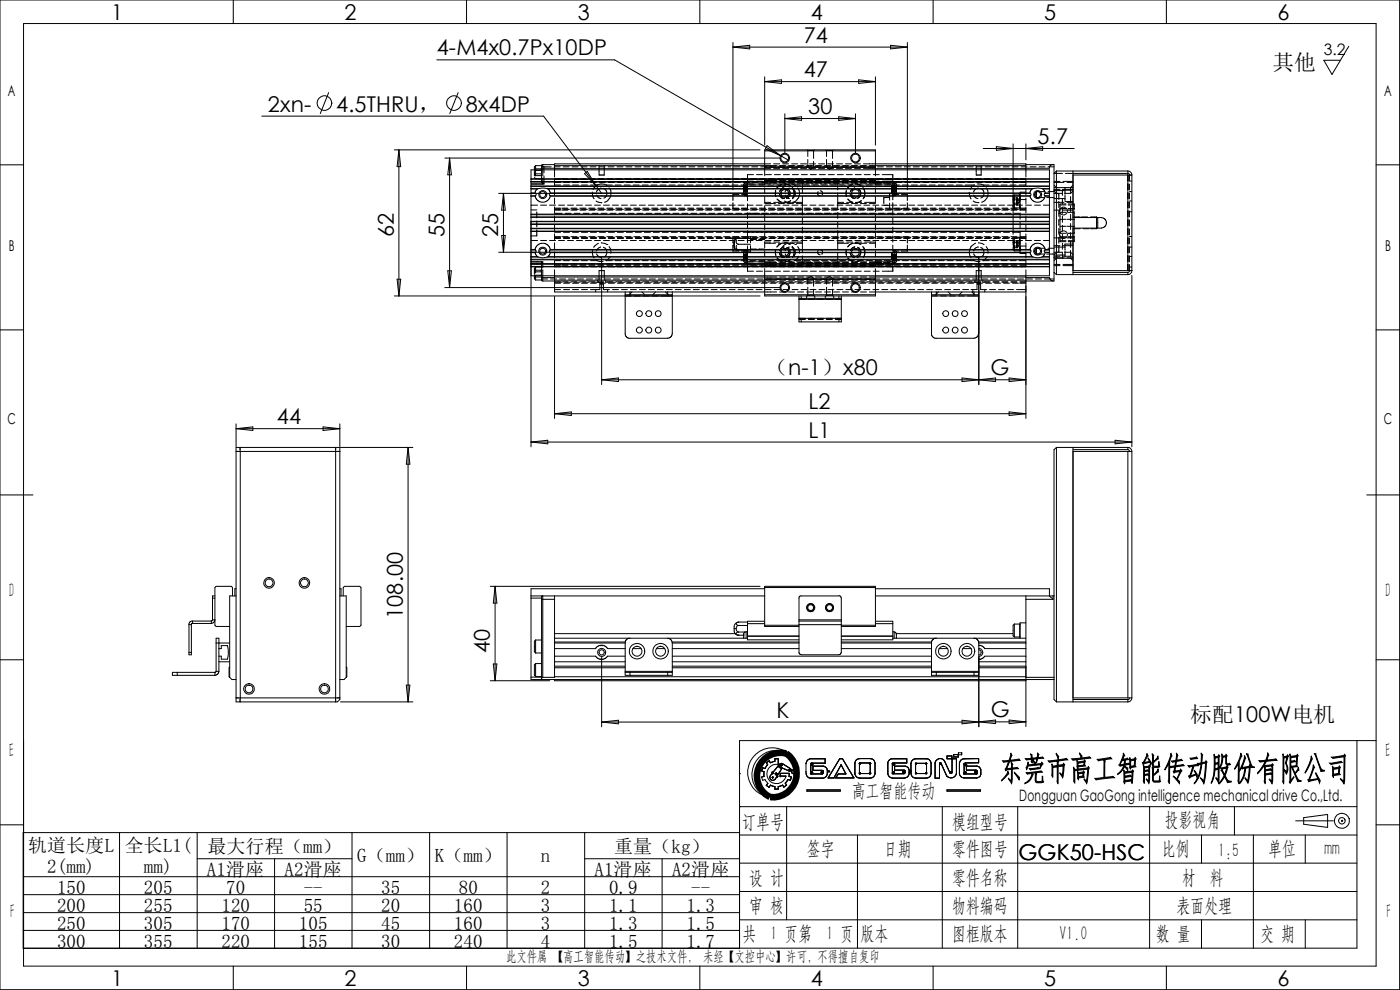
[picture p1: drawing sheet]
<svg xmlns="http://www.w3.org/2000/svg" width="297mm" height="210mm" viewBox="0 0 297 210" stroke-linecap="round" stroke-linejoin="round" font-family="sans-serif">
<defs><g id="words">
<text font-size="7" x="212" y="165.5">东莞市高工智能传动股份有限公司</text>
<g font-size="4.6">
<text x="23.6" y="4.1">1</text>
<text x="73.1" y="4.1">2</text>
<text x="122.6" y="4.1">3</text>
<text x="172" y="4.1">4</text>
<text x="221.5" y="4.1">5</text>
<text x="271" y="4.1">6</text>
<text x="92.7" y="11.8">4-M4x0.7Px10DP</text>
<text x="170.5" y="9.1">74</text>
<text x="170.5" y="16.4">47</text>
<text x="269.9" y="14.9">其他</text>
<text x="56.9" y="23.7">2xn-</text>
<text x="71.3" y="23.7">4.5THRU，</text>
<text x="98.8" y="23.7">8x4DP</text>
<text x="171.4" y="24.2">30</text>
<text x="220.1" y="30.6">5.7</text>
<text x="83.5" y="50.3" transform="rotate(-90 83.5 50.3)">62</text>
<text x="94.3" y="50.3" transform="rotate(-90 94.3 50.3)">55</text>
<text x="105.7" y="50.3" transform="rotate(-90 105.7 50.3)">25</text>
<text x="162.6" y="79.6">（n-1）x80</text>
<text x="210.1" y="79.6">G</text>
<text x="171.5" y="86.8">L2</text>
<text x="58.8" y="90">44</text>
<text x="171.5" y="92.8">L1</text>
<text x="85.5" y="131.3" transform="rotate(-90 85.5 131.3)">108.00</text>
<text x="103.9" y="138.5" transform="rotate(-90 103.9 138.5)">40</text>
<text x="164.7" y="152.2">K</text>
<text x="210.2" y="152.2">G</text>
<text x="252.5" y="153.2">标配100W电机</text>
<text x="216.1" y="182.4">GGK50-HSC</text>
<text x="23.6" y="209.1">1</text>
<text x="73.1" y="209.1">2</text>
<text x="122.6" y="209.1">3</text>
<text x="172" y="209.1">4</text>
<text x="221.5" y="209.1">5</text>
<text x="271" y="209.1">6</text>
</g>
<g font-size="4.2">
<text x="1.9" y="126.7">D</text>
<text x="293.9" y="126.7">D</text>
<text x="1.9" y="160.7">E</text>
<text x="293.9" y="160.7">E</text>
<text x="180.7" y="169.3">高工智能传动</text>
<text x="157.4" y="175.6">订单号</text>
<text x="202" y="175.6">模组型号</text>
<text x="247.1" y="175.3">投影视角</text>
<text x="171.2" y="181.4">签字</text>
<text x="187.5" y="181.4">日期</text>
<text x="202" y="181.4">零件图号</text>
<text x="246.5" y="181.4">比例</text>
<text x="258.4" y="181.9">1:5</text>
<text x="269" y="181.4">单位</text>
<text x="281" y="181.4">mm</text>
<text x="158.9" y="187.6">设 计</text>
<text x="202" y="187.6">零件名称</text>
<text x="250.7" y="187.6">材</text>
<text x="256.6" y="187.6">料</text>
<text x="2.2" y="194.7">F</text>
<text x="158.9" y="193.5">审 核</text>
<text x="202" y="193.5">物料编码</text>
<text x="249.6" y="193.5">表面处理</text>
<text x="294.1" y="194.7">F</text>
<text x="157.5" y="199.4">共</text>
<text x="163.4" y="199.4">1 页第</text>
<text x="175.3" y="199.4">1 页</text>
<text x="182.6" y="199.4">版本</text>
<text x="202" y="199.4">图框版本</text>
<text x="224.8" y="199.4">V1.0</text>
<text x="245.2" y="199.4">数 量</text>
<text x="267.4" y="199.4">交 期</text>
</g>
<g font-size="4">
<text x="6" y="180.7">轨道长度L</text>
<text x="10" y="185.3">2(mm)</text>
<text x="26.5" y="180.7">全长L1(</text>
<text x="30.5" y="185.3">mm)</text>
<text x="43.9" y="185.8">A1滑座</text>
<text x="44" y="180.9">最大行程（mm）</text>
<text x="60.4" y="185.8">A2滑座</text>
<text x="75.8" y="182.8">G（mm）</text>
<text x="92.2" y="182.8">K（mm）</text>
<text x="114.8" y="182.8">n</text>
<text x="126.1" y="185.8">A1滑座</text>
<text x="130.3" y="180.9">重量（kg）</text>
<text x="142.6" y="185.8">A2滑座</text>
<text x="12.1" y="189.6">150</text>
<text x="30.5" y="189.6">205</text>
<text x="48" y="189.6">70</text>
<text x="64.4" y="189.6">--</text>
<text x="80.9" y="189.6">35</text>
<text x="97.3" y="189.6">80</text>
<text x="114.8" y="189.6">2</text>
<text x="129.2" y="189.6">0.9</text>
<text x="146.6" y="189.6">--</text>
<text x="12.1" y="193.4">200</text>
<text x="12.1" y="197.2">250</text>
<text x="30.5" y="193.4">255</text>
<text x="30.5" y="197.2">305</text>
<text x="47" y="193.4">120</text>
<text x="47" y="197.2">170</text>
<text x="63.4" y="197.2">105</text>
<text x="64.4" y="193.4">55</text>
<text x="80.9" y="193.4">20</text>
<text x="80.9" y="197.2">45</text>
<text x="96.3" y="193.4">160</text>
<text x="96.3" y="197.2">160</text>
<text x="114.8" y="193.4">3</text>
<text x="114.8" y="197.2">3</text>
<text x="129.2" y="193.4">1.1</text>
<text x="129.2" y="197.2">1.3</text>
<text x="145.6" y="193.4">1.3</text>
<text x="145.6" y="197.2">1.5</text>
<text x="12.1" y="201">300</text>
<text x="30.5" y="201">355</text>
<text x="47" y="201">220</text>
<text x="63.4" y="201">155</text>
<text x="80.9" y="201">30</text>
<text x="96.3" y="201">240</text>
<text x="114.8" y="201">4</text>
<text x="129.2" y="201">1.5</text>
<text x="145.6" y="201">1.7</text>
</g>
<g font-size="3.3">
<text x="280.8" y="11.8">3.2</text>
<text x="216.2" y="169.8">Dongguan GaoGong intelligence mechanical drive Co.,Ltd.</text>
</g>
<g font-size="3.2">
<text x="1.7" y="20.3">A</text>
<text x="293.7" y="20.3">A</text>
<text x="1.9" y="53.3">B</text>
<text x="293.9" y="53.3">B</text>
<text x="1.6" y="89.9">C</text>
<text x="293.5" y="89.9">C</text>
</g>
<g font-size="3.1">
<text x="107.4" y="203.9">此文件属 【高工智能传动】之技术文件,</text>
<text x="149.2" y="203.9">未经【文控中心】许可，不得擅自复印</text>
</g>
</g></defs>
<g fill="none" stroke="#000" stroke-width=".21">
<path d="M0 0h296.9v209.9h-296.9zM5 5h286.9v199.9h-286.9zM49.5 0v5M69.7 19.6l-1.8 4.5M92.7 12.7h37.7l35.2 20.3M97.2 19.6l-1.8 4.5M99 0v5M148.5 0v5M155.5 9v31.3M155.5 10l3.5-.4v.8zM155.5 10h37M162.2 16.3v14.5"/>
<path d="M162.2 17.3h23.5M162.2 17.3l3.6-.4v.8zM182.2 16.9l3.5 .4-3.5 .4zM185.7 16.3v14.5M188.9 9.6l3.6 .4-3.6 .4zM192.5 9v31.3M198 0v5M247.4 0v5M286.1 9.8l-3.5 6-1.8-3h3.6M0 35h5M55.5 24.6h59.8l11.1 14.8M83.7 31.8h77.5"/>
<path d="M84.6 31.8l.4 3.5h-.8zM84.6 31.8v31M94.4 33.5h71.1M95.4 33.5v27.5M95.4 33.5l.4 3.6h-.8zM112.6 39.5v.5M112.6 37.9v.1M112.6 38.5v.1M112.6 39.5h.1M112.6 38v.5M112.6 38.5h110M112.6 39h2.8"/>
<path d="M112.6 37.9h110M112.6 38h110M112.6 39.5h110M112.6 37.9v-1.9h110v1.9M112.6 38.6v.9M112.6 38.6h110M113.4 36.9h1.5M113.4 36.2h1.5M113.4 35.8h1.5M113.4 37.3h1.5M113.4 37.6l.2 .3h1.3M113.6 35.1v2.2"/>
<path d="M113.6 35.1l-.2 .3v1.9M113.6 35.1h1.3M114.9 35.2v.5M114.9 35.7h.2M114.9 35.7v3l.2 .3v-1.2M114.9 35.1v.3M114.9 38.5l.5 .5M114.9 35.1l.5 .3M115.1 34.9l-.2 .1v.2M115.1 34.9v.8M115.1 34.9h2.5M115.1 35.7v1.6"/>
<path d="M115.1 35.7h2.5M115.4 35.4v1.3M115.4 37.3v1.7M115.4 35.4h1.5M117.6 35.4h1.2M117.6 34.9v.8M117.6 35.7v1.8M117.6 38.2v1.3M117.6 35.1h47.2M117.6 39.2h1.3M117.6 38.1h1.3M117.6 38.7h1.3"/>
<path d="M117.6 35.8h45.9M119.5 35.4h1.2M119.5 39.2h1.3M119.5 38.1h1.3M119.5 38.7h1.3M121.4 35.4h1.2M121.5 39.2h1.2M121.5 38.1h1.2M121.5 38.7h1.2M123.3 35.4h1.2M123.4 39.2h1.2M123.4 38.1h1.2"/>
<path d="M123.4 38.7h1.2M124 36.8l.6-.4 1.8 3zM125.2 35.4h1.2M125.3 39.2h1.4M125.3 38.1h1.2M125.3 38.7h1.2M126.4 39.4l1.2 1.6M126.7 39.2l-.9 .9M126.7 39.2h.1M127.1 35.1v2h1.1v-2M127.1 35.4h1.3M127.2 38.1h1.2"/>
<path d="M127.2 38.7h1.2M127.3 39.1a1.86 1.86 0 0 0-1.4 1M127.3 39l1.3 .2M127.4 39.9h.1M127.4 39.9l-.6 .4-.3 .4M128 39.9l.1 .1a1.09 1.09 0 0 1 .6 .9M128.6 39.2h1.3M128.6 39.2l.2 .2M129 35.4h1.3M129.1 38.1h1.2M129.1 38.7h1.2M129.2 39.8a1.94 1.94 0 0 1-.9 3.1"/>
<path d="M130.5 39.2h1.3M130.9 35.4h1.3M131 38.1h1.2M131 38.7h1.2M132.4 39.2h1.3M132.8 35.4h1.3M132.9 38.1h1.3M132.9 38.7h1.3M134.3 39.2h1.3M134.7 35.4h1.3M134.8 38.1h1.3M134.8 38.7h1.3"/>
<path d="M136.2 39.2h1.3M136.6 35.4h1.3M136.7 38.1h1.3M136.7 38.7h1.3M138.1 39.2h1.3M138.5 35.4h1.3M138.6 38.1h1.3M138.6 38.7h1.3M140 39.2h1.3M140.4 35.4h1.3M140.5 38.1h1.3M140.5 38.7h1.3"/>
<path d="M141.9 39.2h1.3M142.3 35.4h1.3M142.4 38.1h1.3M142.4 38.7h1.3M143.8 39.2h1.3M144.2 35.4h1.3M144.3 38.1h1.3M144.3 38.7h1.3M145.8 39.2h1.2M146.1 35.4h1.3M146.2 38.1h1.3M146.2 38.7h1.3"/>
<path d="M147.7 39.2h1.2M148 35.4h1.3M148.1 38.1h1.3M148.1 38.7h1.3M149.6 39.2h1.2M149.9 35.4h1.3M150 38.1h1.3M150 38.7h1.3M151.5 39.2h1.2M151.8 35.4h1.3M151.9 38.1h1.3M151.9 38.7h1.3"/>
<path d="M153.4 39.2h1.2M153.8 35.4h1.2M153.8 38.1h1.3M153.8 38.7h1.3M155.3 39.2h1.2M155.7 35.4h1.2M155.7 38.1h1.3M155.7 38.7h1.3M157.2 39.2h1.3M157.6 35.4h1.2M157.6 38.1h1.3M157.6 38.7h1.3"/>
<path d="M157.8 39.8l.8 .2M157.8 39.7l.8 .1M157.8 39.3h.4M158.2 39.3l.4 .1M158.3 38.8v1.7M158.6 39h1.7M158.6 38.8h-.5l-.3 .4v1.9l.4 .4M158.6 38.1h1.3M158.6 38.6h1.3M159.1 39.2h1.3M159.5 35.4h1.2M159.6 38.1h1.2"/>
<path d="M159.6 38.7h1.2M159.9 37h-1.3v3.7M160.5 39h3M160.5 38.1h1.3M160.5 37h1.3M160.5 38.6h1.3M161 39.2h1.3M161.4 35.4h1.2M161.5 38.1h1.2M161.5 38.7h1.2M162.2 37.3v-5.5h23.5v5.5M162.2 37.9v1.3"/>
<path d="M162.2 39.8v1.3M162.2 38.9h2.6M162.2 38.2h2.6M162.2 38.3h2.6M162.2 32h23.5M162.2 35.3h23.5M162.2 35.5h23.5M162.4 38.1h1.3M162.4 37h1.3M162.4 38.6h1.3M162.7 30.9l2.9 2.1-3.3-1.4zM162.9 39.2h1.3"/>
<path d="M163.3 35.4h1.2M163.4 38.1h1.2M163.4 38.7h1.2M163.5 34.8h-45.9v.1M164.1 39h1.3M164.1 34.8h1.3M164.1 35.8h1.3M164.3 38.1h1.3M164.3 37h1.3M164.3 38.6h1.3M164.8 39.2h1.9M165.2 35.4h1.3"/>
<path d="M165.2 39.5l-.4 .3M165.2 39.5l-.4 .4M165.3 38.1h1.2M165.3 38.7h1.2M165.4 38.9h1.3M165.4 38.2h1.3M165.4 38.3h1.3M165.4 35.1h1.3M165.6 33l1.7 1M165.8 39.1l-.6 .4M166 39h1.6l1 .2M166 34.8h1.3"/>
<path d="M166 35.8h1.3M166.2 38.1h1.3M166.2 37h1.3M166.2 38.6h1.3M166.2 39.9h.1M166.2 39.9l-.5 .4M166.3 39.9h-.1M166.5 39h.1M166.5 39l.4 .1M166.5 24.1v8.4M166.5 25.1h15M166.5 25.1l3.6-.3v.7z"/>
<path d="M166.7 39.2l-.9 .9M166.7 39.2h.1M166.9 39.1l.4 .1M167.1 35.4h1.3M167.2 38.1h1.2M167.2 38.7h1.2M167.3 38.9h1.3M167.3 38.2h1.3M167.3 38.3h1.3M167.3 35.1h1.3M167.3 39.2l.3 .2M167.4 39.9h.1"/>
<path d="M167.4 39.9l-.6 .4M167.9 39h3.6M167.9 34.8h1.3M167.9 35.8h1.3M168 39.9l.1 .1a.96 .96 0 0 1 .6 .9M168.1 39.8l.2 .4M168.1 39.8l.2 .3M168.1 38.1h1.3M168.1 37h1.3M168.1 38.6h1.3M168.6 39.2h1.2M168.6 39.2l.1 .2"/>
<path d="M169 35.4h1.3M169.1 38.1h1.2M169.1 38.7h1.2M169.2 38.9h1.3M169.2 38.2h1.3M169.2 38.3h1.3M169.2 35.1h1.3M169.2 39.8a1.96 1.96 0 0 1-.8 3.1M169.8 34.8h1.3M169.8 35.8h1.3M170 38.1h1.3M170 37h1.3"/>
<path d="M170 38.6h1.3M170.2 38.5v2.5M170.2 38.8h1.3M170.5 39.2h1.2M170.9 35.4h1.3M171 38.1h1.3M171 38.7h1.3M171.1 38.9h1.3M171.1 38.2h1.3M171.1 38.3h1.3M171.1 35.1h1.3M171.2 31.8l.2 .1"/>
<path d="M171.4 31.9h1.2M171.4 31.9v1.3M171.4 33.8v1.7l.6 .4 .6-.4v-1.3M171.7 34.8h1.3M171.7 35.8h1.3M171.9 38.1h1.3M171.9 37h1.3M171.9 38.6h1.3M172.1 39h1.3M172.1 38.8h1.3M172.4 39.2h1.3M172.6 31.9v1.7"/>
<path d="M172.8 31.8l-.2 .1M172.8 35.4h1.3M172.9 38.1h1.3M172.9 38.7h1.3M173 38.9h1.3M173 38.2h1.3M173 38.3h1.3M173 35.1h1.3M173.7 34.8h1.2M173.7 35.8h1.2M173.8 38.1h1.3M173.8 37h1.3"/>
<path d="M173.8 38.6h1.3M174 39h1.3M174 38.8h1.3M174.3 39.2h1.3M174.7 35.4h1.3M174.8 38.1h1.3M174.8 38.7h1.3M174.9 38.9h1.3M174.9 38.2h1.3M174.9 38.3h1.3M174.9 35.1h1.3M175.2 31.8l.1 .1"/>
<path d="M175.3 31.9h1.3M175.3 31.9v1.3M175.3 33.8v1.7l.7 .4 .6-.4v-1.3M175.6 34.8h1.2M175.6 35.8h1.2M175.7 38.1h1.3M175.7 37h1.3M175.7 38.6h1.3M175.9 39h3.1M175.9 38.8h1.8M176.2 39.2h1.3M176.6 35.4h1.3"/>
<path d="M176.6 31.9v1.7M176.7 38.1h1.3M176.7 38.7h1.3M176.7 31.8l-.1 .1M176.8 38.9h1.3M176.8 38.2h1.3M176.8 38.3h1.3M176.8 35.1h1.3M177.5 34.8h1.2M177.5 35.8h1.2M177.6 38.1h1.3M177.6 37h1.3"/>
<path d="M177.6 38.6h1.3M177.7 38.5v1.8M177.9 24.8l3.6 .3-3.6 .4zM178.1 39.2h1.3M178.5 35.4h1.3M178.6 38.1h1.3M178.6 38.7h1.3M178.7 38.9h1.3M178.7 38.2h1.3M178.7 38.3h1.3M178.7 35.1h1.3M179.4 34.8h1.2"/>
<path d="M179.4 35.8h1.2M179.5 38.1h1.3M179.5 37h1.3M179.5 38.6h1.3M179.6 39h1.3M180 39.2h1.3M180.2 39.5l-.4 .3M180.2 39.5l-.4 .4M180.4 35.4h1.3M180.5 38.1h1.3M180.5 38.7h1.3M180.6 38.9h1.3"/>
<path d="M180.6 38.2h1.3M180.6 38.3h1.3M180.6 35.1h1.3M180.8 39.1l-.6 .4M181.2 39.9h.1M181.2 39.9l-.6 .4-.2 .3M181.3 34.8h1.2M181.3 35.8h1.2M181.4 39.9h-.2M181.4 39h1.4M181.4 39l.5 .1M181.4 38.1h1.3"/>
<path d="M181.4 37h1.3M181.4 38.6h1.3M181.5 39l1.1 .4-.3-.2M181.5 24.1v8.4M181.9 39.2h1.3M181.9 40l.5 .4M182.3 35.4h1.3M182.4 38.1h1.3M182.4 38.7h1.3M182.5 38.9h1.3M182.5 38.2h1.3M182.5 38.3h1.3"/>
<path d="M182.5 35.1h1.3M183 39.8l.3 .4M183.1 39.8l.2 .3M183.2 34.8h34.4v.1M183.2 35.8h34.4M183.3 38.1h1.3M183.3 37h1.3M183.3 38.6h1.3M183.4 39h4.1M183.8 39.2h1.3M184.2 35.4h1.3M184.3 38.1h1.3"/>
<path d="M184.3 38.7h1.3M184.4 38.9h1.3M184.4 38.2h1.3M184.4 38.3h1.3M184.4 35.1h33.2M185.3 38.1h1.2M185.3 37h1.2M185.3 38.6h1.2M185.7 37.9v1.3M185.7 39.8v1.3M185.7 38.8h1.3M185.7 39.2h1.3"/>
<path d="M186.1 35.4h1.3M186.2 38.1h1.3M186.2 38.7h1.3M187.2 37h2.2v5.4M187.2 38.1h2.2M187.2 38.6h2.2M187.5 38.8h1.2h-1.2M187.6 39h1.8M187.6 39.2h1.3M188 35.4h1.3M188.1 38.1h1.3M188.1 38.7h1.3"/>
<path d="M189.2 39.4v1.5M189.4 38.8h.4l.4 .3v2.1l-.4 .3M189.5 39.2h1.3M189.7 38.8v.8M189.7 39.8v1.7M189.8 39.3h.4M189.8 39.3l-.6 .1M189.9 35.4h1.3M190 38.1h1.3M190 38.7h1.3M190.2 39.7l-1 .1M190.2 39.3h.1"/>
<path d="M190.2 39.8l-1 .2M190.2 39.3h-.4M191.4 39.2h1.3M191.9 35.4h1.2M191.9 38.1h1.3M191.9 38.7h1.3M193.3 39.2h1.3M193.8 35.4h1.2M193.8 38.1h1.3M193.8 38.7h1.3M195.2 39.2h1.3M195.7 35.4h1.2"/>
<path d="M195.7 38.1h1.3M195.7 38.7h1.3M197.1 39.2h1.3M197.6 35.4h1.2M197.7 38.1h1.2M197.7 38.7h1.2M199.1 39.2h1.2M199.5 35.4h1.2M199.6 38.1h1.2M199.6 38.7h1.2M201 39.2h1.2M201.4 35.4h1.2"/>
<path d="M201.5 38.1h1.2M201.5 38.7h1.2M202.9 39.2h1.2M203.3 35.4h1.3M203.4 38.1h1.2M203.4 38.7h1.2M204.8 39.2h1.9M205.2 35.4h1.3M205.3 38.1h1.2M205.3 38.7h1.2M206.7 39.2l-.9 .9M206.7 39.2h.1"/>
<path d="M207.1 35.1v2h1.1v-2M207.1 35.4h1.3M207.2 38.1h1.2M207.2 38.7h1.2M207.3 39l1.3 .2M207.4 39.9h.1M207.4 39.9l-.6 .4-.3 .4M208 40a.93 .93 0 0 1 .7 .9M208.6 39.2h1.2M208.6 39.2l.1 .2M208.6 31.5h19.3M209 35.4h1.3"/>
<path d="M209.1 38.1h1.3M209.1 38.7h1.3M209.2 39.8a1.91 1.91 0 0 1 .1 2.3M210.5 39.2h1.3M210.9 35.4h1.3M211 38.1h1.3M211 38.7h1.3M211.4 31.1l3.5 .4-3.5 .4zM212.4 39.2h1.3M212.8 35.4h1.3M212.9 38.1h1.3M212.9 38.7h1.3"/>
<path d="M214.3 39.2h1.3M214.7 35.4h1.3M214.8 38.1h1.3M214.8 38.7h1.3M214.9 30.5v19.2M216.2 39.2h1.4M216.4 38.1h1.2M216.4 38.7h1.2M216.6 35.4h1.3M217.6 34.9v.8M217.6 34.9h6v24.7h-6M217.6 30.5v3.4"/>
<path d="M217.6 35.7v1.8M217.6 38.2v1.3M217.6 31.5l3.6-.4v.8zM218.5 35.4h1.3M220.4 35.4h1.3M222.3 35.4h1.3M222.6 39.5v.5M222.6 37.9v.1M222.6 38.5v.1M222.6 39.5h.1M222.6 38v.5M222.6 38.6v.9"/>
<path d="M223.4 34.9l-.6 .3-.2 .5h-5M223.6 38.5h1.3M223.6 38.7h2.1M223.6 39.3l.5 .5M224.1 36.3l-.5 .5h1.8M224.1 36.3h15.2M224.1 36.3v22M225.5 38.5h2.1M225.9 39.8v1.3M226 36.8h13.3M226.4 38.7h1.2M227.6 37.1h11.7"/>
<path d="M227.6 39.8h-4M227.6 39.3l-.5 .5v1.3M227.6 36.3v22M239.3 37.1h.8M239.3 36.3a.87 .87 0 0 1 .8 .8M239.3 36.8l.2 .1 .1 .2M239.3 36.3v.5M239.3 37.1v20.3M239.6 37.1h.5M239.6 37.1v1.3h.5M239.6 39v1.3M240.1 37.1v20.3"/>
<path d="M291.9 35h5M84.2 59.2h.8l-.4 3.6zM95 57.4h.8l-.4 3.6zM105.8 53.5h112.8M105.8 41h112.8M106.4 50h.8l-.4 3.5zM106.8 41l.4 3.6h-.8zM106.8 41v12.5M112.6 54.5v.5M112.6 40.9h.9l.2 .3-.1 .3M112.6 40v.1M112.6 40.9v.6"/>
<path d="M112.6 41.5v.1M112.6 45.4v.2M112.6 46v.1M112.6 46.9v.1M112.6 47.5v.1h110M112.6 49l110 .1M112.6 53v.6h.9M112.6 55v.1h110M112.6 56.5l110 .1M112.6 47v.5M112.6 45.6v.4M112.6 48.5v.5"/>
<path d="M112.6 56v.5M112.6 43.5h1.4M112.6 51h1.4M112.6 56h2.3M112.6 55.5h2.5M112.6 53h1M112.6 54.5h1.6M112.6 40.1h1.4M112.6 56.5h110M112.6 41.5h1M112.6 44.5h1.3M112.6 48.5h110"/>
<path d="M112.6 46h110M112.6 55h110M112.6 40h1.6M112.6 40.1v.8M112.6 41.6v3.8M112.6 46.1v.8M112.6 47.1v47.7M112.6 41.6h.9M112.6 45.4h110M112.6 45.6h110M112.6 46.1h110M112.6 46.9h110"/>
<path d="M112.6 47h110M112.6 47.5h110M112.6 49h110M112.6 56h110M113.4 58.5v.6l.2 .3M113.4 57.7h1.5M113.4 58.4h1.5M113.4 57.3h1.5M113.4 58.8h1.5M113.5 53.6l.5 .8M113.5 52.9l.1 .1M113.5 52.9l.3-.7 .5-.4 .5-.2h.6l.7 .3 .4 .5 .3 .5"/>
<path d="M113.5 41.6l.5 .9 .8 .4h.6l.7-.3 .4-.5 .2-.5M113.5 52.9h-.9v.1M113.6 53l.1 .3-.2 .3M113.6 41.5l-.1 .1M113.6 58.5v.9M113.6 56.6v1.3M113.6 56.6l-.2 .3v1.3M113.6 56.6h1.3M113.9 45v1.2M113.9 46.9v1.2M113.9 48.8v1.2h-1.3M114 54.4l.2 .1"/>
<path d="M114 40.1l-.5 .8M114 54.4l-1.4 .1M114.2 54.5a2.75 2.75 0 0 0 1.9 0M114.2 40l1-.1 .9 .1M114.2 40l-.2 .1M114.7 43.5h1.3M114.7 51h1.3M114.9 58.9v.6l.2 .1M114.9 58.9h.2M114.9 55.5v3.4M115.1 58.9v.7M115.1 55.5l-.2 .4"/>
<path d="M115.1 55.5v1.3M115.1 57.2v1.7M115.1 59.6h2.5M115.1 58.9h2.5M116.1 40l102.8 .1M116.1 54.5h103.1M116.1 40h103.1M116.2 59.2l-2.6 .2M116.2 40.1l.6 .8M116.3 54.4l-.2 .1M116.3 54.4h102.6M116.6 43.5h1.3"/>
<path d="M116.6 51h1.3M116.7 53l-.2 .4 .3 .2M116.7 41.5l.1 .1M116.7 53h101.9M116.7 41.5h101.9M116.8 52.9l-.1 .1M116.8 53.6l-.5 .8M116.8 40.9l-.3 .3 .2 .3M116.8 40.9l101.8 .1M116.8 41.6h101.7M116.8 52.9h101.7M116.8 53.6h101.7"/>
<path d="M116.8 59.2h1.3M117.6 58.9v.7M117.6 56h1.3M117.6 56.3h1.3M117.6 59.6v2.3h15M117.6 59.4h47.2M117.6 59.9h1.6M117.6 44.4h1.3M117.6 50.2h1.3M117.6 50.6h1.3M117.6 55.3h1.3M117.6 40.1v1.3"/>
<path d="M117.6 42v1.3M117.6 43.9v1.3M117.6 45.8v1.3M117.6 47.7v1.3M117.6 49.6v1.3M117.6 51.5v1.3M117.6 53.4v1.3M117.6 55.3v1.3M117.6 57.2v1.7M117.6 58.8h47.2M117.6 44.2h1.3M117.6 50.5h1.3"/>
<path d="M117.6 59.8h1.3M117.6 44.6h1.3M117.6 50.3h1.3M117.6 44.3h1.3M117.6 49.3h1.3M117.6 45.3h1.7M118.5 43.5h1.3M118.5 51h1.3M118.7 59.2h1.3M119.2 56h1.3M119.2 56.3h1.3M119.2 50.2h1.3"/>
<path d="M119.2 44.2h1.3M119.2 59.8h1.3M119.2 44.6h1.3M119.2 44.3h1.3M119.5 44.4h1.3M119.5 50.6h1.3M119.5 55.3h1.3M119.5 50.5h1.3M119.5 50.3h1.3M119.5 49.3h1.3M119.8 59.9h1.3M119.9 45.3h1.3"/>
<path d="M120.4 43.5h1.3M120.4 51h1.3M120.6 59.2h1.3M121.1 56h1.3M121.1 56.3h1.3M121.1 50.2h1.3M121.1 44.2h1.3M121.1 59.8h1.3M121.1 44.6h1.3M121.1 44.3h1.3M121.5 44.4h1.2M121.5 50.6h1.2"/>
<path d="M121.5 55.3h1.2M121.5 50.5h1.2M121.5 50.3h1.2M121.5 49.3h1.2M121.7 59.9h1.3M121.8 45.3h1.3M122.3 43.5h1.3M122.3 51h1.3M122.5 59.2h1.3M123 56h1.3M123 56.3h1.3M123 50.2h1.3"/>
<path d="M123 44.2h1.3M123 59.8h1.3M123 44.6h1.3M123 44.3h1.3M123.4 44.4h1.2M123.4 50.6h1.2M123.4 55.3h1.2M123.4 50.5h1.2M123.4 50.3h1.2M123.4 49.3h1.2M123.6 59.9h1.3M123.7 45.3h1.3"/>
<path d="M124.2 43.5h1.3M124.2 51h1.3M124.4 59.2h1.3M124.9 56h1.3M124.9 56.3h1.3M124.9 50.2h1.3M124.9 44.2h1.3M124.9 59.8h1.3M124.9 44.6h1.3M124.9 44.3h1.3M125.3 44.4h1.2M125.3 50.6h1.2"/>
<path d="M125.3 55.3h1.4M125.3 50.5h1.2M125.3 50.3h1.2M125.3 49.3h1.2M125.5 59.9h2.5M125.6 45.3h1.3M125.6 40.7l.2 1 .2 .5M125.7 53a2.03 2.03 0 0 0 .3 1.7M125.9 52.4h.1M126.1 43.5h1.3M126.1 51h1.3M126.3 59.2h1.3"/>
<path d="M126.4 42.6l.5 .3 .8 .1M126.4 55.1l.3 .2M126.6 53.8l.5 .7 .4 .1M126.6 41.4l.5 .6 .4 .1M126.7 55.3l.4 .2h.8M126.8 59.4v.5M126.8 56h1.3M126.8 56.3h1.3M126.8 50.2h1.3M126.8 44.2h1.3M126.8 59.8h1.3M126.8 44.6h1.3"/>
<path d="M126.8 44.3h1.3M126.9 51.6l-.9 .8M127.1 59.4v-2h1.1v2M127.2 44.4h1.2M127.2 50.6h1.2M127.2 50.5h1.2M127.2 50.3h1.2M127.2 49.3h1.2M127.4 52.4l-.6 .3-.3 .5M127.5 45.3h1.3M127.6 51.5l1.1 .4M127.6 54.5v27.1"/>
<path d="M128 43.5h1.3M128 51h1.3M128 52.5h.1a.98 .98 0 0 1 .6 .9M128.2 59.2h1.3M128.5 59.4v.5h2.1M128.5 55.3h1.4M128.7 51.9h.1M128.7 56h1.3M128.7 56.3h1.3M128.7 50.2h1.3M128.7 44.2h1.3M128.7 59.8h1.3"/>
<path d="M128.7 44.6h1.3M128.7 44.3h1.3M128.8 41a1.14 1.14 0 0 1-.7 1M128.8 53.5a1.14 1.14 0 0 1-.7 1M129.1 44.4h1.2M129.1 50.6h1.2M129.1 50.5h1.2M129.1 50.3h1.2M129.1 49.3h1.2M129.2 52.3a1.58 1.58 0 0 1 .4 1.4M129.4 54.4l-.8 .9M129.4 45.3h1.3"/>
<path d="M129.9 43.5h1.3M129.9 51h1.3M130.1 59.2h1.3M130.5 55.3h1.3M130.6 56h1.3M130.6 56.3h1.3M130.6 50.2h1.3M130.6 44.2h1.3M130.6 59.8h1.3M130.6 44.6h1.3M130.6 44.3h1.3M131 44.4h1.2"/>
<path d="M131 50.6h1.2M131 50.5h1.2M131 50.3h1.2M131 49.3h1.2M131.2 59.9h1.3M131.3 45.3h1.3M131.8 43.5h1.3M131.8 51h1.3M132 59.2h1.3M132.4 55.3h1.3M132.5 56h1.3M132.5 56.3h1.3"/>
<path d="M132.5 50.2h1.3M132.5 44.2h1.3M132.5 59.8h1.3M132.5 44.6h1.3M132.5 44.3h1.3M132.9 44.4h1.3M132.9 50.6h1.3M132.9 50.5h1.3M132.9 50.3h1.3M132.9 49.3h1.3M133.1 59.9h1.3M133.2 45.3h1.3"/>
<path d="M133.7 43.5h1.3M133.7 51h1.3M133.9 59.2h1.3M134.3 55.3h1.3M134.5 56h1.2M134.5 56.3h1.2M134.5 50.2h1.2M134.5 44.2h1.2M134.5 59.8h1.2M134.5 44.6h1.2M134.5 44.3h1.2M134.8 44.4h1.3"/>
<path d="M134.8 50.6h1.3M134.8 50.5h1.3M134.8 50.3h1.3M134.8 49.3h1.3M135 59.9h1.3M135.1 45.3h1.3M135.6 43.5h1.3M135.6 51h1.3M135.8 59.2h1.3M136.2 55.3h1.3M136.4 56h1.2M136.4 56.3h1.2"/>
<path d="M136.4 50.2h1.2M136.4 44.2h1.2M136.4 59.8h1.2M136.4 44.6h1.2M136.4 44.3h1.2M136.7 44.4h1.3M136.7 50.6h1.3M136.7 50.5h1.3M136.7 50.3h1.3M136.7 49.3h1.3M136.9 59.9h1.3M137 45.3h1.3"/>
<path d="M137.5 43.5h1.3M137.5 51h1.3M137.8 59.2h1.2M138.1 55.3h1.3M138.3 56h1.2M138.3 56.3h1.2M138.3 50.2h1.2M138.3 44.2h1.2M138.3 59.8h1.2M138.3 44.6h1.2M138.3 44.3h1.2M138.6 44.4h1.3"/>
<path d="M138.6 50.6h1.3M138.6 50.5h1.3M138.6 50.3h1.3M138.6 49.3h1.3M138.9 59.9h1.2M138.9 45.3h1.3M139.4 43.5h1.3M139.4 51h1.3M139.7 59.2h1.2M140 55.3h1.3M140.2 56h1.2M140.2 56.3h1.2"/>
<path d="M140.2 50.2h1.2M140.2 44.2h1.2M140.2 59.8h1.2M140.2 44.6h1.2M140.2 44.3h1.2M140.5 44.4h1.3M140.5 50.6h1.3M140.5 50.5h1.3M140.5 50.3h1.3M140.5 49.3h1.3M140.8 59.9h1.2M140.8 45.3h1.3"/>
<path d="M141.4 43.5h1.2M141.4 51h1.2M141.6 59.2h1.2M141.9 55.3h1.3M142.1 56h1.2M142.1 56.3h1.2M142.1 50.2h1.2M142.1 44.2h1.2M142.1 59.8h1.2M142.1 44.6h1.2M142.1 44.3h1.2M142.4 44.4h1.3"/>
<path d="M142.4 50.6h1.3M142.4 50.5h1.3M142.4 50.3h1.3M142.4 49.3h1.3M142.7 59.9h1.2M142.7 45.3h1.3M143.3 43.5h1.2M143.3 51h1.2M143.5 59.2h1.2M143.8 55.3h1.3M144 56h1.2M144 56.3h1.2"/>
<path d="M144 50.2h1.2M144 44.2h1.2M144 59.8h1.2M144 44.6h1.2M144 44.3h1.2M144.3 44.4h1.3M144.3 50.6h1.3M144.3 50.5h1.3M144.3 50.3h1.3M144.3 49.3h1.3M144.6 59.9h1.2M144.7 45.3h1.2"/>
<path d="M145.2 43.5h1.2M145.2 51h1.2M145.4 59.2h1.2M145.8 55.3h1.2M145.9 56h1.3M145.9 56.3h1.3M145.9 50.2h1.3M145.9 44.2h1.3M145.9 59.8h1.3M145.9 44.6h1.3M145.9 44.3h1.3M146.2 44.4h1.3"/>
<path d="M146.2 50.6h1.3M146.2 50.5h1.3M146.2 50.3h1.3M146.2 49.3h1.3M146.5 59.9h1.2M146.6 45.3h1.2M147.1 43.5h1.2M147.1 51h1.2M147.3 59.2h1.2M147.7 55.3h1.2M147.8 56h1.3M147.8 56.3h1.3"/>
<path d="M147.8 50.2h1.3M147.8 44.2h1.3M147.8 59.8h1.3M147.8 44.6h1.3M147.8 44.3h1.3M148.1 44.4h1.3M148.1 50.6h1.3M148.1 50.5h1.3M148.1 50.3h1.3M148.1 49.3h1.3M148.4 59.9h1.2M148.5 45.3h1.2"/>
<path d="M149 43.5h1.2M149 51h1.2M149.2 59.2h1.3M149.6 55.3h1.2M149.7 56h1.3M149.7 56.3h1.3M149.7 50.2h1.3M149.7 44.2h1.3M149.7 59.8h1.3M149.7 44.6h1.3M149.7 44.3h1.3M150 44.4h1.3"/>
<path d="M150 50.6h1.3M150 50.5h1.3M150 50.3h1.3M150 49.3h1.3M150.3 59.9h1.3M150.4 45.3h1.2M150.9 43.5h1.2M150.9 51h1.2M151.1 59.2h1.3M151.5 55.3h1.2M151.6 56h1.3M151.6 56.3h1.3"/>
<path d="M151.6 50.2h1.3M151.6 44.2h1.3M151.6 59.8h1.3M151.6 44.6h1.3M151.6 44.3h1.3M151.9 44.4h1.3M151.9 50.6h1.3M151.9 50.5h1.3M151.9 50.3h1.3M151.9 49.3h1.3M152.2 59.9h1.3M152.3 45.3h1.2"/>
<path d="M152.8 43.5h1.3M152.8 51h1.3M153 59.2h1.3M153.4 55.3h1.2M153.5 56h1.3M153.5 56.3h1.3M153.5 50.2h1.3M153.5 44.2h1.3M153.5 59.8h1.3M153.5 44.6h1.3M153.5 44.3h1.3M153.8 44.4h1.3"/>
<path d="M153.8 50.6h2.3M153.8 50.5h1.3M153.8 50.3h1.3M153.8 49.3h1.3M154.1 59.9h1.3M154.2 45.3h1.2M154.7 43.5h1.3M154.7 51h1.3M154.9 59.2h1.3M155.3 55.3h1.2M155.4 56h1.3M155.4 56.3h1.3"/>
<path d="M155.4 50.2h1.3M155.4 44.2h1.3M155.4 59.8h1.3M155.4 44.6h1.3M155.4 44.3h1.3M155.5 43v1.3h1.3M155.5 52v1.3h1.3M155.7 44.4h1.3M155.7 50.5h1.3M155.7 50.3h1.3M155.7 49.3h1.3M156 59.9h1.3"/>
<path d="M156.1 45.3h1.3M156.2 50.6a.76 .76 0 0 0-.5 .8M156.3 50.9l-.1 .3a.53 .53 0 0 0 .4 .6h2.6M156.3 52.1a.62 .62 0 0 0 .4 .9M156.6 43.5h1.3M156.6 51h1.3M156.8 41.3h-1.3v1.2M156.8 50.3h-1.3v1.3M156.8 59.2h1.3M157.2 55.3h1.3M157.3 56h3.5M157.3 56.3h1.3"/>
<path d="M157.3 50.2h3.2M157.3 44.3h1.3M157.3 50.3h1.3M157.3 44.2h1.3M157.3 59.8h1.3M157.3 44.6h1.3M157.3 41.3h1.3M157.3 53.3h1.3M157.6 44.4h1.3M157.6 50.5h1.3M157.6 50.3h1.3M157.6 49.3h31.8"/>
<path d="M157.8 54.3h.4M157.8 40h.4M157.8 40.3h.4M157.8 54.2l.4 .1M157.8 54.1l.8 .1M157.8 53.9l.8 .1M157.8 53.5l.4 .1M157.8 53.6h.4M157.9 59.9h1.3M158 45.3h3.2M158.1 53l-.3 .4v2l.3 .4h.5M158.2 40.3h-.4"/>
<path d="M158.2 40l.4 .1M158.2 54.3h.4M158.2 53.6h.4M158.3 53h.3M158.3 40.7v.8M158.3 53v1.7M158.3 54.9v.9M158.3 53h-.1M158.5 43.5h1.3M158.5 51h1.3M158.6 55.5h1.7M158.6 41.3v1.3"/>
<path d="M158.6 43.2v1.3M158.6 45.1v1.3M158.6 47v1.3M158.6 48.9v2.6M158.6 52.2v5.3h1.3M158.6 54.5l-.8 .1M158.6 40.2l-.4 .1M158.6 56.4h2.2M158.6 40.3l-.8 .1M158.6 54.6l-.8 .1M158.6 40.6h-.8M158.6 54.8l-.8 .1"/>
<path d="M158.6 55.2l-.8 .1M158.6 40.9l-.8 .1M158.7 59.2h1.3M159.1 55.3h1.3M159.2 56.3h1.3M159.2 52.1v1.3h-.6M159.2 50.2v1.3M159.2 50.6h-3l-.5 .6v1.3l.5 .5-.5-.8M159.2 44.2h1.3M159.2 59.8h1.3M159.2 44.6h1.3M159.2 44.3h1.3"/>
<path d="M159.2 50.8h1.3M159.2 52.8h1.3M159.3 50.6h1.3M159.6 44.4h1.2M159.6 50.5h1.2M159.6 50.3h1.2M159.8 59.9h1.3M160.4 43.5h1.3M160.4 51h1.3M160.5 55.5h4M160.5 57.5h1.3M160.6 59.2h1.3"/>
<path d="M161 56h3.8M161 50.8h1.2M161 52.8h1.2M161 55.3h1.3M161.1 56.3h3.7M161.1 50.2h1.3M161.1 44.2h1.3M161.1 59.8h1.3M161.1 44.6h1.3M161.1 44.3h1.3M161.2 50.6h1.3M161.5 44.4h1.2"/>
<path d="M161.5 56.4h1.2M161.5 50.5h1.2M161.5 50.3h1.2M161.5 45.3h1.6M161.7 59.9h1.3M162.2 41.7v1.3M162.2 43.6v1.3M162.2 45.6v1.2M162.2 47.5v1.2M162.2 49.4v1.2M162.2 51.3v1.2M162.2 53.2v1.2"/>
<path d="M162.2 55.1v1.2M162.2 57v5.8h23.5v-5.8M162.2 55.7h2.6M162.2 56.4h2.6M162.2 51.6h2.3M162.2 42.9h1.3M162.2 51.4h1.3M162.2 43.2h2.3M162.2 59h23.5M162.2 59.3h23.5M162.3 43.5h1.3M162.3 51h1.3"/>
<path d="M162.4 57.5h1.3M162.5 59.2h1.3M162.9 55.3h1.3M163 50.2h1.3M163 44.2h1.3M163 59.8h1.3M163 44.6h1.3M163 44.3h1.3M163.1 50.6h1.3M163.4 44.4h1.2M163.4 56.4h1.2M163.4 50.5h1.2"/>
<path d="M163.4 50.3h1.2M163.4 45.3h1.6M163.6 59.9h1.3M164.1 42.9h1.3M164.1 51.4h1.3M164.2 43.5h1.3M164.2 51h1.3M164.3 57.5h1.3M164.4 59.2h1.3M164.5 41v.7M164.5 53.5l.1 .7zM164.5 41l.1 .7"/>
<path d="M164.5 40.5v.5M164.5 53v.5M164.5 40.4v.6M164.5 52.9v.6M164.8 55.3h1.9M164.8 42.2l.4 .4M164.8 54.7l.4 .4M164.9 54.7l.3 .4M164.9 42.2l.3 .4M164.9 56.3h1.8M164.9 50.2h1.3M164.9 44.2h1.3"/>
<path d="M164.9 59.8h1.3M164.9 44.6h1.3M164.9 44.3h1.3M165 50.6h1.3M165.1 55.5h1.3M165.1 51.6h1.3M165.1 43.2h1.3M165.2 42.6l.4 .2M165.2 51.9l-.4 .5M165.2 55.1l.4 .2M165.2 51.9l-.3 .4M165.3 56h1.4"/>
<path d="M165.3 44.4h1.2M165.3 56.4h1.2M165.3 50.5h1.2M165.3 50.3h1.2M165.3 45.3h1.6M165.4 41.3l.3 .5M165.4 53.7l.3 .6M165.4 41.2l.3 .6M165.4 53.8l.5 .7M165.4 55.7h1.3M165.4 56.4h1.3M165.4 59.4h1.3"/>
<path d="M165.4 58.8h1.3M165.5 59.9h1.3M165.6 42.8l.3 .1M165.6 51.7l-.4 .2M165.6 55.3l.3 .1M165.7 40.3l-.3 .3M165.7 41.8l.2 .2M165.7 52.7l-.3 .5M165.7 52.7l-.3 .4M165.7 53.5a.83 .83 0 0 0 1.1 .8M165.7 41a.83 .83 0 0 0 1.1 .8M165.7 41l.1 .7 .2 .5"/>
<path d="M165.7 40.8v.2M165.7 53.5l.2 1M165.7 53v.5M165.8 51.6l-.2 .1M165.9 42l.3 .1M165.9 54.5l.3 .1M165.9 54.5l.1 .2M166 42.9h1.3M166 51.4h1.3M166.1 43.5h1.3M166.1 51h1.3M166.2 57.5h1.3"/>
<path d="M166.2 42.1h.1M166.2 54.6h.1M166.2 52.4h.1M166.2 52.4l-.5 .3M166.3 52.4h-.1M166.3 59.2h1.3M166.4 51.5l1.2 .4M166.5 42.6l.4 .3 .8 .1M166.5 55.1l.2 .2M166.5 55.5h.4M166.6 43h.3M166.6 41.4l.2 .4"/>
<path d="M166.6 53.8l.2 .5M166.7 55.3l1.2 .2M166.8 54.3l.7 .3M166.8 40.3l-.3-.1a.8 .8 0 0 0-.8 .8M166.8 52.7h-.3a.8 .8 0 0 0-.8 .8M166.8 52.7l.5 .5v.3M166.8 40.3l.5 .4v.3M166.8 41.8l.7 .3M166.8 40.3l-.3 .4M166.8 52.7l-.3 .5M166.8 56.3h1.8M166.8 50.2h1.3"/>
<path d="M166.8 44.2h1.3M166.8 59.8h1.3M166.8 44.6h1.3M166.8 44.3h1.3M166.9 43h-.4M166.9 55.5h-.3M166.9 40l.3 .1M166.9 52.5l.3 .1M166.9 51.6l-1 .8M166.9 50.6h1.3M167 52.5l.2 .1M167 40l.2 .1"/>
<path d="M167 55.5h1.3M167 51.6h1.3M167 43.2h1.3M167.2 40.1l.4 .6M167.2 52.6l.4 .6M167.2 54.4l-.3 .1M167.2 54.4l-.4 .2M167.2 56h1.4M167.2 44.4h1.2M167.2 56.4h1.2M167.2 50.5h1.2M167.2 50.3h1.2"/>
<path d="M167.2 45.3h1.6M167.3 41v.3l-.5 .5M167.3 53.5v.3l-.5 .5M167.3 55.7h1.3M167.3 56.4h1.3M167.3 59.4h1.3M167.3 58.8h1.3M167.4 52.4l-.6 .3M167.4 59.9h1.3M167.6 51.5l1.1 .4M167.6 40.7v.3M167.6 41.4l-.2 .3-.6 .4"/>
<path d="M167.6 41.1v.3M167.6 53.6v.2M167.6 53.2v.3M167.6 53.8l-.4 .6M167.7 55.1l-.8 .4M167.7 42.5l-.8 .5M167.7 55v.1M167.9 42.9h2.3M167.9 51.4h2.3M168 43.5h1.3M168 51h1.3M168 52.5h.1a.87 .87 0 0 1 .6 .9"/>
<path d="M168.1 52.3a1.97 1.97 0 0 1 .2 2.1M168.1 57.5h1.3M168.2 59.2h1.3M168.3 40.1a1.97 1.97 0 0 1 0 1.8M168.3 41.9l-.2 .3M168.3 54.4l-.2 .2M168.5 55.3h1.3M168.7 51.9h.1M168.7 41a1.21 1.21 0 0 1-.6 1.1l.2-.2M168.7 56.3h1.8M168.7 50.2h1.3M168.7 44.2h1.3"/>
<path d="M168.7 59.8h1.3M168.7 53.5a1.02 1.02 0 0 1-.6 1M168.7 44.6h1.3M168.7 44.3h1.3M168.8 50.6h1.3M169 55.5h3M169 51.6h1.2M169 43.2h1.2M169.1 56h1.4M169.1 44.4h1.2M169.1 56.4h1.2M169.1 50.5h1.2"/>
<path d="M169.1 50.3h1.2M169.1 45.3h1.6M169.2 55.7h1.3M169.2 56.4h1.3M169.2 59.4h1.3M169.2 58.8h1.3M169.2 52.3a1.58 1.58 0 0 1 .4 1.4M169.3 59.9h1.3M169.4 54.4l-.4 .5-.4 .4M169.9 43.5h1.3M169.9 51h1.3M170 57.5h1.3"/>
<path d="M170.1 59.2h1.3M170.2 41.7v3.9M170.2 46.3v1.2M170.2 48.2v1.2M170.2 50.1v3.5M170.2 54.3v1.7M170.2 55.8h1.8M170.5 55.3h1.2M170.6 56.3h1.8M170.6 50.2h1.3M170.6 44.2h1.3M170.6 59.8h1.3"/>
<path d="M170.6 44.6h1.3M170.6 44.3h1.3M170.7 50.6h1.3M171 56h1.4M171 44.4h1.3M171 56.4h1.3M171 50.5h1.3M171 50.3h1.3M171 45.3h1.6M171.1 55.7h1.3M171.1 56.4h1.3M171.1 59.4h1.3"/>
<path d="M171.1 58.8h1.3M171.2 59.9h1.3M171.8 43.5h1.3M171.8 51h1.3M171.9 57.5h1.3M172 59.2h1.3M172.4 55.3h1.3M172.6 56.3h1.7M172.6 50.2h1.2M172.6 44.2h1.2M172.6 59.8h1.2M172.6 44.6h1.2"/>
<path d="M172.6 44.3h1.2M172.6 55.5h1.3M172.6 55.8h1.3M172.6 50.6h1.3M172.9 56h1.4M172.9 44.4h1.3M172.9 56.4h1.3M172.9 50.5h1.3M172.9 50.3h1.3M172.9 45.3h1.6M173 55.7h1.3M173 56.4h1.3"/>
<path d="M173 59.4h1.3M173 58.8h1.3M173.1 59.9h1.3M173.6 40.6l-.1 .2a.55 .55 0 0 0 .5 .8M173.6 53.1l-.1 .2a.55 .55 0 0 0 .5 .8M173.7 43.5h1.3M173.7 51h1.3M173.8 57.5h1.3M173.9 59.2h1.3M174 40.5l.5 .3-.1 .6M174 53l.5 .3v.4l-.2 .2M174.3 55.3h1.3"/>
<path d="M174.5 56.3h1.7M174.5 50.2h1.2M174.5 44.2h1.2M174.5 59.8h1.2M174.5 44.6h1.2M174.5 44.3h1.2M174.5 55.5h1.3M174.5 55.8h1.3M174.5 50.6h1.3M174.8 56h1.4M174.8 44.4h1.3M174.8 56.4h1.3"/>
<path d="M174.8 50.5h1.3M174.8 50.3h1.3M174.8 45.3h1.6M174.9 55.7h1.3M174.9 56.4h1.3M174.9 59.4h1.3M174.9 58.8h1.3M175 59.9h1.3M175.6 43.5h1.3M175.6 51h1.3M175.7 57.5h1.3M175.9 59.2h1.2"/>
<path d="M176.2 55.3h1.3M176.4 56.3h1.7M176.4 50.2h1.2M176.4 44.2h1.2M176.4 59.8h1.2M176.4 44.6h1.2M176.4 44.3h1.2M176.4 55.5h3.6M176.4 55.8h1.3M176.4 50.6h1.3M176.7 56h1.4M176.7 44.4h1.3"/>
<path d="M176.7 56.4h1.3M176.7 50.5h1.3M176.7 50.3h1.3M176.7 45.3h1.6M176.8 55.7h1.3M176.8 56.4h1.3M176.8 59.4h1.3M176.8 58.8h1.3M177 59.9h1.2M177.5 43.5h1.3M177.5 51h1.3M177.6 57.5h1.3"/>
<path d="M177.7 40.9v3.5M177.7 45.1v1.3M177.7 47v1.3M177.7 48.9v4M177.7 53.5v2.5M177.7 51.6h2.3M177.7 42.9h1.3M177.7 51.4h1.3M177.7 43.2h2.3M177.8 59.2h1.2M178.1 55.3h1.3M178.3 56.3h1.7"/>
<path d="M178.3 50.2h1.2M178.3 44.2h1.2M178.3 59.8h1.2M178.3 44.6h1.2M178.3 44.3h1.2M178.4 50.6h1.2M178.6 56h1.4M178.6 44.4h1.3M178.6 56.4h1.3M178.6 50.5h1.3M178.6 50.3h1.3M178.6 45.3h1.6"/>
<path d="M178.7 55.7h1.3M178.7 56.4h1.3M178.7 59.4h1.3M178.7 58.8h1.3M178.9 59.9h1.2M179.5 43.5h1.2M179.5 51h1.2M179.5 40.4v1.1M179.5 52.9v1.1M179.5 54l.1 .1M179.5 41.5l.1 .2M179.5 54l.1 .2"/>
<path d="M179.5 57.5h1.3M179.6 51.4h1.3M179.7 59.2h1.2M179.8 42.2l.4 .4M179.9 54.7l.7 .6M179.9 42.2l.3 .4M180 55.3h1.3M180.2 56.3h1.7M180.2 50.2h1.2M180.2 44.2h1.2M180.2 59.8h1.2M180.2 44.6h1.2"/>
<path d="M180.2 44.3h1.2M180.2 42.6l.4 .2M180.3 50.6h1.2M180.3 53.7l.2 .3M180.3 41.2l.2 .3M180.4 41.3l.1 .2M180.4 53.8l.1 .2M180.5 40.5l-.1 .1M180.5 41.5l.4 .5M180.5 53l-.1 .2M180.5 54l.8 .6M180.5 53l-.1 .1"/>
<path d="M180.5 54l.1 .3 .6 .3M180.5 56h1.4M180.5 44.4h1.3M180.5 56.4h1.3M180.5 50.5h1.3M180.5 50.3h1.3M180.5 45.3h1.6M180.6 55.3l.3 .2M180.6 42.8l.3 .1h-1.3M180.6 42.8l.3 .1M180.6 55.3l.3 .1M180.6 55.7h1.3"/>
<path d="M180.6 56.4h1.3M180.6 59.4h1.3M180.6 55.5h1.3M180.6 51.6h1.3M180.6 53.5a.83 .83 0 0 1 .7-.8 .83 .83 0 0 1 .9 .5v.6a.84 .84 0 0 1-.9 .5 .84 .84 0 0 1-.7-.8M180.6 43.2h1.3M180.6 58.8h1.3M180.8 59.9h1.2M180.8 51.6l-1 .8M180.9 42l.3 .1M181.2 42.1h.1M181.2 52.4h.1"/>
<path d="M181.2 52.4l-.6 .3-.1 .3M181.4 43.5h1.2M181.4 51h1.2M181.4 52.4h-.2M181.4 51.5h.1M181.4 57.5h1.3M181.5 51.5l1.1 .4zM181.5 42.9h1.3M181.5 51.4h1.3M181.6 59.2h1.2M181.9 55.3h1.3M181.9 43h-.4"/>
<path d="M181.9 52.5l.3 .1M182.1 56.3h1.7M182.1 50.2h1.2M182.1 44.2h1.2M182.1 59.8h1.2M182.1 44.6h1.2M182.1 44.3h1.2M182.2 50.6h1.2M182.2 52.6l.2 .3M182.4 40.4l.2 .6zM182.4 41.7l-.6 .4M182.4 52.9l.2 .6z"/>
<path d="M182.4 54.1l-.6 .5M182.4 56h1.4M182.4 44.4h1.3M182.4 56.4h1.3M182.4 50.5h1.3M182.4 50.3h1.3M182.4 45.3h1.6M182.5 55.7h1.3M182.5 56.4h1.3M182.5 59.4h1.3M182.5 55.5h1.3M182.5 51.6h1.3"/>
<path d="M182.5 43.2h1.3M182.5 58.8h1.3M182.6 41.1l-.2 .6M182.6 53.6l-.2 .5M182.7 55.1l-.8 .4h-.4l.8-.2 .4-.2M182.7 42.6l-.3 .2-.8 .2M182.7 59.9h1.2M182.7 42.5l-.4 .3M182.7 55v.1M183 52.3a1.97 1.97 0 0 1 .3 2.1M183.3 43.5h1.2M183.3 51h1.2"/>
<path d="M183.3 54.4l-.2 .2M183.3 40.1a2.42 2.42 0 0 1 0 1.8M183.3 41.9l-.2 .3M183.3 41.9l-.2 .2M183.3 54.4l-.1 .2M183.3 57.5h1.3M183.4 42.9h2.3M183.4 51.4h2.3M183.5 59.2h1.2M183.8 55.3h1.3M184 56.3h1.7M184 50.2h1.3"/>
<path d="M184 44.2h1.3M184 59.8h1.3M184 44.6h1.3M184 44.3h1.3M184.1 50.6h1.2M184.3 56h3.2M184.3 44.4h1.3M184.3 56.4h1.3M184.3 50.5h1.3M184.3 50.3h1.3M184.3 45.3h1.6M184.4 55.7h2.6"/>
<path d="M184.4 56.4h1.3M184.4 59.4h33.2M184.4 55.5h3.1M184.4 51.6h1.3M184.4 43.2h1.3M184.4 58.8h33.2M184.6 59.9h1.2M185.2 43.5h1.2M185.2 51h1.2M185.3 57.5h1.2M185.4 59.2h1.2M185.7 41.7v1.3"/>
<path d="M185.7 43.6v1.3M185.7 45.6v1.2M185.7 47.5v1.2M185.7 49.4v1.2M185.7 51.3v1.2M185.7 53.2v1.2M185.7 55.1v1.2M185.7 55.8h1.3M185.7 55.3h1.3M185.9 56.3h1.3M185.9 50.2h1.3M185.9 44.2h1.3"/>
<path d="M185.9 59.8h1.3M185.9 44.6h1.3M185.9 44.3h1.3M186 50.6h1.2M186.2 44.4h1.3M186.2 56.4h1.3M186.2 50.5h1.3M186.2 50.3h1.3M186.2 45.3h1.6M186.5 59.9h1.2M187.1 43.5l1.6 .1M187.1 51h1.2"/>
<path d="M187.3 59.2h1.3M187.5 55.7h1.2l-1.2 .1M187.6 55.5h1.8M187.6 55.3h1.3M187.8 56.3h1.3M187.8 50.2h1.3M187.8 44.2h1.3M187.8 59.8h1.3M187.8 44.6h1.3M187.8 44.3h1.3M187.9 50.6h1.2M188.1 44.4h1.3v1.2"/>
<path d="M188.1 56h2.9M188.1 56.4h1.3M188.1 50.5h1.3M188.1 50.3h1.3M188.1 45.3h1.6M188.4 59.9h1.3M188.7 43.1v1.3M188.7 41.9h-1.2v1.3M189 43.5h1.2M189 51h1.2M189.2 54.8h.1M189.2 54.6l1 .1"/>
<path d="M189.2 40.2l.6 .1M189.2 40.3l1 .1M189.2 40.6h1M189.2 59.2h1.3M189.2 54.4l1 .2M189.2 53.6v1.5M189.2 53.6v1.5l1 .2M189.2 54.8l1 .1M189.2 40.9l1 .1M189.4 43v1.3h1.3M189.4 46.3v1.2M189.4 48.2v1.2"/>
<path d="M189.4 50.1v1.3M189.4 52v1.3h1.3M189.4 53.9v3.6h-2.2M189.4 41.1h-.7v1.4M189.4 53h.4M189.4 50.3h1.3M189.4 41.3h1.3M189.5 55.3h1.3M189.7 56.3h1.3M189.7 50.2h1.3M189.7 53v.8M189.7 54.1v1.7"/>
<path d="M189.7 44.2h1.3M189.7 59.8h1.3M189.7 44.6h1.3M189.7 44.3h1.3M189.8 50.6h1.3M189.8 54.3l-.6 .1M189.8 54.3h.4M189.8 40h.4M189.8 40.3h.4M189.8 40l-.6 .1M189.8 53.6h.4M189.8 53.6h-.6"/>
<path d="M189.9 53l.3 .3v2.2l-.3 .3h-.5M190 44.4h1.3M190 50.5h1.3M190 50.3h1.3M190 49.3h1.3M190.2 54.2l-.4 .1M190.2 40h-.4M190.2 54.1l-1 .1M190.2 53.9l-1 .1M190.2 53.5l-.4 .1M190.3 59.9h1.3M190.4 45.3h1.2"/>
<path d="M190.9 43.5h1.3M190.9 51h1.3M191.1 59.2h1.3M191.2 41.3h1.3v1.2M191.2 50.3h1.3v1.3M191.4 55.3h1.3M191.6 56h1.3M191.6 56.3h1.3M191.6 50.2h1.3M191.6 44.2h1.3M191.6 59.8h1.3M191.6 44.6h1.3"/>
<path d="M191.6 44.3h1.3M191.7 50.6h1.3M191.9 44.4h1.3M191.9 50.5h1.3M191.9 50.3h1.3M191.9 49.3h1.3M192.2 59.9h1.3M192.3 45.3h1.2M192.5 43v1.3h-1.3M192.5 52v1.3h-1.3M192.8 43.5h1.3M192.8 51h1.3"/>
<path d="M193 59.2h1.3M193.3 55.3h1.3M193.5 56h1.3M193.5 56.3h1.3M193.5 50.2h1.3M193.5 44.2h1.3M193.5 59.8h1.3M193.5 44.6h1.3M193.5 44.3h1.3M193.6 50.6h1.3M193.8 44.4h1.3M193.8 50.5h1.3"/>
<path d="M193.8 50.3h1.3M193.8 49.3h1.3M194.1 59.9h1.3M194.2 45.3h1.3M194.7 43.5h1.3M194.7 51h1.3M194.9 59.2h1.3M195.2 55.3h1.3M195.4 56h1.3M195.4 56.3h1.3M195.4 50.2h1.3M195.4 44.2h1.3"/>
<path d="M195.4 59.8h1.3M195.4 44.6h1.3M195.4 44.3h1.3M195.5 50.6h1.3M195.7 44.4h1.3M195.7 50.5h1.3M195.7 50.3h1.3M195.7 49.3h1.3M196 59.9h1.3M196.1 45.3h1.3M196.6 43.5h1.3M196.6 51h1.3"/>
<path d="M196.8 59.2h1.3M197.1 55.3h1.3M197.3 56h1.3M197.3 56.3h1.3M197.3 50.2h1.3M197.3 44.2h1.3M197.3 59.8h1.3M197.3 44.6h1.3M197.3 44.3h1.3M197.4 50.6h1.3M197.7 44.4h1.2M197.7 50.5h1.2"/>
<path d="M197.7 50.3h1.2M197.7 49.3h1.2M197.9 59.9h1.3M198 45.3h1.3M198.5 43.5h1.3M198.5 51h1.3M198.7 59.2h1.3M199.1 55.3h1.2M199.2 56h1.3M199.2 56.3h1.3M199.2 50.2h1.3M199.2 44.2h1.3"/>
<path d="M199.2 59.8h1.3M199.2 44.6h1.3M199.2 44.3h1.3M199.3 50.6h1.3M199.6 44.4h1.2M199.6 50.5h1.2M199.6 50.3h1.2M199.6 49.3h1.2M199.8 59.9h1.3M199.9 45.3h1.3M200.4 43.5h1.3M200.4 51h1.3"/>
<path d="M200.6 59.2h1.3M201 55.3h1.2M201.1 56h1.3M201.1 56.3h1.3M201.1 50.2h1.3M201.1 44.2h1.3M201.1 59.8h1.3M201.1 44.6h1.3M201.1 44.3h1.3M201.2 50.6h1.3M201.5 44.4h1.2M201.5 50.5h1.2"/>
<path d="M201.5 50.3h1.2M201.5 49.3h1.2M201.7 59.9h1.3M201.8 45.3h1.3M202.3 43.5h1.3M202.3 51h1.3M202.5 59.2h1.3M202.9 55.3h1.2M203 56h1.3M203 56.3h1.3M203 50.2h1.3M203 44.2h1.3"/>
<path d="M203 59.8h1.3M203 44.6h1.3M203 44.3h1.3M203.1 50.6h1.3M203.4 44.4h1.2M203.4 50.5h1.2M203.4 50.3h1.2M203.4 49.3h1.2M203.6 59.9h1.3M203.7 45.3h1.3M204.2 43.5h1.3M204.2 51h1.3"/>
<path d="M204.4 59.2h1.3M204.8 55.3h1.9M204.9 56h1.3M204.9 56.3h1.3M204.9 50.2h1.3M204.9 44.2h1.3M204.9 59.8h1.3M204.9 44.6h1.3M204.9 44.3h1.3M205 50.6h1.3M205.3 44.4h1.2M205.3 50.5h1.2"/>
<path d="M205.3 50.3h1.2M205.3 49.3h1.2M205.5 59.9h2.5M205.6 40.8l.4 1.4M205.6 45.3h1.3M206.1 43.5h1.3M206.1 51h1.3M206.3 59.2h1.3M206.5 42.6l.4 .3 .7 .1M206.5 55.1l.2 .2M206.5 53.8l.6 .7 .4 .1M206.5 41.4l.6 .6 .4 .1"/>
<path d="M206.7 55.3l1.2 .2M206.8 59.4v.5M206.8 56h1.3M206.8 56.3h1.3M206.8 50.2h1.3M206.8 44.2h1.3M206.8 59.8h1.3M206.8 44.6h1.3M206.8 44.3h1.3M206.9 51.6a2.04 2.04 0 0 0-.9 3.1M206.9 50.6h1.3M207.1 59.4v-2h1.1v2"/>
<path d="M207.2 44.4h1.2M207.2 50.5h1.2M207.2 50.3h1.2M207.2 49.3h1.2M207.4 52.4h.1M207.4 52.4l-.6 .3-.3 .5M207.5 45.3h1.3M207.6 51.5l.8 .1 .3 .3M207.6 54.5v27.1M208 43.5h1.3M208 51h1.3M208 52.5a.86 .86 0 0 1 .7 .9"/>
<path d="M208.2 59.2h1.3M208.5 59.4v.5h1.5M208.5 55.3h1.3M208.7 56h1.3M208.7 56.3h1.3M208.7 50.2h1.3M208.7 44.2h1.3M208.7 59.8h1.3M208.7 41a.9 .9 0 0 1-.6 1M208.7 53.5a.9 .9 0 0 1-.6 1M208.7 44.6h1.3M208.7 44.3h1.3"/>
<path d="M208.8 50.6h1.3M209.1 44.4h1.3M209.1 50.5h1.3M209.1 50.3h1.3M209.1 49.3h1.3M209.2 52.3a1.58 1.58 0 0 1 .4 1.4M209.3 42.1l-.6 .6-.4 .2M209.3 42.1h.1M209.4 54.4l-.4 .5-.4 .4M209.4 45.3h1.3M209.9 43.5h1.3M209.9 51h1.3"/>
<path d="M210.1 59.2h1.3M210.5 55.3h1.3M210.7 56h1.2M210.7 56.3h1.2M210.7 59.9h1.2M210.7 50.2h1.2M210.7 44.2h1.2M210.7 59.8h1.2M210.7 44.6h1.2M210.7 44.3h1.2M210.7 50.6h1.3M211 44.4h1.3"/>
<path d="M211 50.5h1.3M211 50.3h1.3M211 49.3h1.3M211.3 45.3h1.3M211.8 43.5h1.3M211.8 51h1.3M212 59.2h1.3M212.4 55.3h1.3M212.6 56h1.2M212.6 56.3h1.2M212.6 59.9h1.2M212.6 50.2h1.2"/>
<path d="M212.6 44.2h1.2M212.6 59.8h1.2M212.6 44.6h1.2M212.6 44.3h1.2M212.6 50.6h1.3M212.9 44.4h1.3M212.9 50.5h1.3M212.9 50.3h1.3M212.9 49.3h1.3M213.2 45.3h1.3M213.7 43.5h1.3M213.7 51h1.3"/>
<path d="M214 59.2h1.2M214.3 55.3h1.3M214.5 56h1.2M214.5 56.3h1.2M214.5 59.9h1.2M214.5 50.2h1.2M214.5 44.2h1.2M214.5 59.8h1.2M214.5 44.6h1.2M214.5 44.3h1.2M214.5 50.6h1.3M214.8 44.4h1.3"/>
<path d="M214.8 50.5h2.8M214.8 50.3h1.3M214.8 49.3h1.6M214.9 52.6v.4l.3 .2M214.9 43.9l.3 .2M215 51.5l1 .1M215 42.4l.9 .1M215 42.4v.7M215 51.5v.7M215 52.2v.3h.8l.1-.1M215.1 45.3h1.3M215.2 41.4v1.2"/>
<path d="M215.2 42.8v1.3M215.2 51.7v-1.2l-.3 .2v1.2M215.2 51.9v1.3M215.2 41.4h1.2M215.2 44.1h1.2M215.2 41.4l-.3 .2M215.6 43.5h1.3M215.6 51h1.3M215.7 42v1.4M215.7 51.1v1.4M215.8 42l.2 .2-.1 1.1-.1 .1h-.8v-.3M215.8 42h-.8v.4"/>
<path d="M215.9 59.2h1.2M215.9 52.1l-.9 .1M215.9 51.3l-.1-.2h-.8v.4M215.9 42.5h.1M215.9 51.3h.1M215.9 52.1h.1M216 43l-1 .1M216 51.3v1M216 52.3l-.1 .1M216 42.9l-.1 .1M216.2 55.3h1.4M216.3 41.4v1.6"/>
<path d="M216.3 43.3v.8M216.3 50.5v1.6M216.3 52.4l.1 .8h-1.2M216.4 56h1.2M216.4 56.3h1.2M216.4 59.9h1.2M216.4 44.4h1.2M216.4 50.2h1.2M216.4 50.6h1.2M216.4 44.2h1.2M216.4 59.8h1.2M216.4 50.3h1.2"/>
<path d="M216.4 44.3h1.2M216.4 44.1h.1M216.4 42.3h1.2M216.4 45.2v1.3M216.4 47.1v1.3M216.4 49v1.3M216.4 50.5h.1M216.4 50.9v2.9h1.2M216.4 52.2h1.2M217.6 43.5h1.2M217.6 51h1.2M217.6 58.9v.7"/>
<path d="M217.6 40.1v1.3M217.6 42v1.3M217.6 43.9v1.3M217.6 45.8v1.3M217.6 47.7v1.3M217.6 49.6v1.3M217.6 51.5v1.3M217.6 53.4v1.3M217.6 55.3v1.3M217.6 57.2v1.7M217.6 59.6v29.2M217.6 40.8h-1.2v3.8h1.2"/>
<path d="M217.6 58.9h5M217.8 59.2h1.2M218.5 52.9l.1 .1M218.5 52.9l.3-.7 .4-.4 .6-.2h.6l.7 .3 .4 .5 .2 .5M218.5 53.6l.4 .8M218.5 41.6l.3 .6 .4 .5 .6 .2h.6l.6-.2 .4-.5 .3-.6M218.6 53.5l-.1 .1M218.6 53l.1 .2-.1 .3M218.6 41.5l-.1 .1M218.6 41l.1 .2-.1 .3M218.9 54.4l.3 .1M218.9 40.1l-.4 .8"/>
<path d="M219.2 54.5a2.75 2.75 0 0 0 1.9 0M219.2 40l1-.1 .9 .1M219.2 40l-.3 .1M219.5 43.5h1.2M219.5 51h1.2M219.5 41.3h.1M219.5 53.3h.1M219.5 41.3l.3 .5M219.5 53.3l.3 .5M219.7 59.2h1.2M219.8 40.7l.1 1.1M219.8 41.8h.1"/>
<path d="M219.8 52.7h.1M219.8 53.8h.1M219.8 40.7h.1M219.8 40.7l-.3 .6M219.8 52.7l-.3 .6M219.9 52.7v1.1M220.1 40.6a.63 .63 0 0 1 .7 .7 .63 .63 0 0 1-.7 .6M220.1 40.6a.63 .63 0 0 0-.6 .7 .63 .63 0 0 0 .6 .6M220.1 52.7a.61 .61 0 0 1 .7 .6 .61 .61 0 0 1-.7 .6M220.1 52.7a.61 .61 0 0 0-.6 .6 .61 .61 0 0 0 .6 .6M220.1 53.9h1.3M220.1 40.6h1.6"/>
<path d="M220.1 41.9h1.3M220.1 52.7h1.6M221.1 40l1.5 .1M221.1 54.5h1.5M221.1 40h1.5M221.2 40.1l.5 .8M221.3 54.4l-.2 .1M221.3 54.4h1.3M221.4 43.5h1.2M221.4 51h1.2M221.6 59.2h2M221.7 53l-.2 .2 .2 .3"/>
<path d="M221.7 53.5v.1M221.7 41l-.2 .2 .2 .3M221.7 41.5v.1M221.7 53.5h.9M221.7 41h.9M221.7 53h.9M221.7 41.5h.9M221.7 52.9v.1M221.7 53.6l-.4 .8M221.7 40.9v.1M221.7 40.9h.9M221.7 41.6h.9"/>
<path d="M221.7 52.9h.9M221.7 53.6h.9M222 53.9h1.6M222 41.9h1.6M222.3 40.6h1.3M222.3 52.7h1.3M222.6 54.5v.5M222.6 40v.1M222.6 40.9v.1M222.6 41.5v.1M222.6 45.4v.2M222.6 46v.1"/>
<path d="M222.6 46.9v.1M222.6 47.5v.1M222.6 48.4v.1M222.6 48.4l-110 .1M222.6 49v.1M222.6 52.9v.1M222.6 53.5v.1M222.6 54.4v.1M222.6 55v.1M222.6 55.9v.1M222.6 55.9h-110v.1M222.6 56.5v.1"/>
<path d="M222.6 41v.5M222.6 53v.5M222.6 47v.5M222.6 45.6v.4M222.6 48.5v.5M222.6 56v.5M222.6 40.1v.8M222.6 41.6v3.8M222.6 46.1v.8M222.6 47.6v.8M222.6 49.1v3.8M222.6 53.6v.8"/>
<path d="M222.6 55.1v.8M222.6 56.6v1.9h-110M222.7 58.9l.1 .5 .6 .2M223.6 40.2h1.3M223.6 54.4h1.3M223.6 56.1h1.3M223.6 53.5h1.8v1.3M223.6 52.4h2.3M223.6 42.9h2.1M223.6 40.4h2.3M223.6 41h1.8M223.6 52.1h1.3"/>
<path d="M223.6 42.1h2.3M223.6 50.5h2.1M223.6 54.1h2.3M223.6 40.5l.5 .5M223.6 40.3h1.3M223.6 56.3h1.3M223.6 57.8l.5 .5M224.1 54.8l-.5 .5M224.1 53.5l-.5 .5M224.1 58.3h15.2M224.6 41v1.3M224.6 42.7v1.3"/>
<path d="M224.6 44.6v1.3M224.6 46.5v1.3M224.6 48.4v1.3M224.6 50.3v1.3M224.6 52.2v1.3M224.6 45.3h.3v2.7h1.2M224.6 49.3h.3M224.9 50.2h1.2M224.9 51.1h1.2M224.9 43.3v1.3h-1.3M224.9 48.1v1.3M224.9 50v1.3h1.2"/>
<path d="M224.9 46.5h1.2M224.9 43.5h1.2M224.9 44.3h1.2M224.9 44.2h1.2M224.9 45h1.2M224.9 50.3h1.2M224.9 49.5h1.2M224.9 43.3h1.2M225.4 40.2v1.2M225.4 42.1v1.2M225.4 44v1.3M225.4 45.9v1.3"/>
<path d="M225.4 47.8v1.3M225.4 49.7v1.3M225.4 51.6v1.3M225.5 40.2h2.1M225.5 54.4h2.1M225.5 56.1h2.1M225.5 52.1h2.1M225.5 44.6h2.1M225.5 40.3h2.1M225.5 56.3h2.1M225.7 54.7h-2.1l4 .1M225.8 53.5h1.3l.5 .5"/>
<path d="M225.9 41.3v1.2M225.9 53.3v1.2M225.9 42.8h1.7M226.4 42.9h1.2M226.4 48h1.5M226.4 46.5h1.5M226.4 50.5h1.2M226.4 54.7h1.2M226.6 50.2h1.3M226.6 51.1h1.3M226.6 43.3h1.3v1.2M226.6 43.5h1.3"/>
<path d="M226.6 44.3h1.3M226.6 44.2h1.3M226.6 45h1.3M226.6 50.3h1.3M226.6 49.5h1.3M227.1 41.7v1.3M227.1 43.6v1.3M227.1 45.5v1.3M227.1 47.4v1.3M227.1 49.3v1.3M227.1 51.2v1.3M227.1 53.1v1.3"/>
<path d="M227.1 54.8l.5 .5M227.6 57.4h11.7M227.6 51.8h-1.7v1.2M227.6 40.5l-.5 .5h-1.3M227.6 46.1h6M227.6 57.8h11.7M227.9 44.9v4.8M227.9 50v1.3h-1.3M227.9 48.5h1.3M227.9 46h1.3M229.4 46h1.3M229.8 48.5h1.3"/>
<path d="M231.4 48.5h1.2M231.4 46h1.2M232.6 46v2.5M232.6 46l.3 .3v2l-.3 .2M233.6 46.2l.7 .2 .4 .6-.2 .9-.5 .4-6.4 .1M239.3 57.4h.8M239.3 57.8v.5M239.6 57.4l-.3 .4M239.6 57.4h.5M239.6 40.9v1.3M239.6 42.8v1.3M239.6 44.7v1.3"/>
<path d="M239.6 46.7v1.2M239.6 48.6v1.2M239.6 50.5v1.2M239.6 52.4v1.2M239.6 54.3v1.2M239.6 56.1v1.3M239.6 52.4h.5M239.6 54.4h.5M239.6 42.6h.5M239.6 44.9h.5M239.6 50.2h.5M239.6 40.6h.5"/>
<path d="M239.6 56.6h.5M240.1 57.4a.87 .87 0 0 1-.8 .9M240.1 58.4v36.4M0 70h5M83.7 62.8h77.5M94.4 61h71.1M117.6 60.1h1.3M117.6 61.4h1.3M117.6 62.9v25.9M119.5 60.1h1.3M119.5 61.4h1.3M121.5 60.1h1.2"/>
<path d="M121.5 61.4h1.2M123.4 60.1h1.2M123.4 61.4h1.2M125.3 61.4h2v-1.2h.7v1.2h1.3M125.3 60.1h1.2M126.4 61.4v.5M127.2 60.1h1.2M128.9 61.4v.5M129.1 60.1h1.2M129.9 61.4h1.3M131 60.1h1.2M131.8 61.4h1.3"/>
<path d="M132.6 62.5h1M132.6 61.9h1M132.6 62.5v8.5l.5 .6 .5 .2M132.6 61.9v.6M132.9 60.1h1.3M133.6 61.9h8M133.6 62.5h8M133.6 61.9v.6M133.7 61.4h1.3M134.1 61.9l-.6 .6M134.8 60.1h1.3M135.6 61.4h1.3"/>
<path d="M136.2 61.9l.6 .6M136.7 60.1h1.3M137.5 61.4h1.3M138.6 60.1h1.3M139.1 61.9l-.6 .6M139.4 61.4h1.3M140.5 60.1h1.3M141.2 61.9l.6 .6M141.4 61.4h1.2M141.6 62.5h1M141.6 61.9h1M141.6 61.9v.6"/>
<path d="M142.4 60.1h1.3M142.6 62.5v8.3l-.2 .6-.8 .4h-8M142.6 61.9h22.2M142.6 61.9v.6M143.3 61.4h1.2M144.3 60.1h1.3M145.2 61.4h1.2M146.2 60.1h1.3M147.1 61.4h1.2M148.1 60.1h1.3M149 61.4h1.2M150 60.1h1.3"/>
<path d="M150.9 61.4h1.2M151.9 60.1h1.3M152.8 61.4h1.3M153.8 60.1h1.3M154.7 61.4h1.3M155.7 60.1h1.3M156.6 61.4h1.3M157.6 60.1h1.3M158.5 61.4h1.3M159.6 60.1h1.2M160.4 61.4h1.3M161.5 60.1h1.2"/>
<path d="M162.2 62.5h23.5M162.3 61.4h1.3M163.4 60.1h1.2M164.2 61.4h1.3M165.3 60.1h1.2M165.4 61.9h1.3M166.1 61.4h1.3M167.2 60.1h1.2M167.3 61.9h1.3M168 61.4h1.3M169.1 60.1h1.2M169.2 61.9h1.3"/>
<path d="M169.5 63.3h.5M169.5 63.3v.2M169.5 67.5v.8h9v-.8M169.5 63.5h9M169.5 67.8h1.4M169.5 67.5h9M169.5 62.8v.5M169.5 63.5v4M169.9 61.4h1.3M170 62.8v.5M170 67.8v.5M170 63.3h8"/>
<path d="M171 60.1h1.3M171.1 61.9h1.3M171.1 62.8v.5M171.4 62.6h1.2M171.4 62.6l-.2 .2M171.4 60.3v-1.3l.6-.4 .6 .4v1.7M171.4 60.9v1.7M171.5 67.8h1.3M171.8 61.4h1.3M172.6 62.6l.2 .2M172.6 61.3v1.3M172.8 62.8v.5"/>
<path d="M172.9 60.1h1.3M173 61.9h1.3M173.4 67.8h1.3M173.7 61.4h1.3M174.8 60.1h1.3M174.9 61.9h1.3M175.1 62.8v.5M175.3 67.8h1.3M175.3 62.6h1.3M175.3 62.6l-.1 .2M175.3 60.3v-1.3l.7-.4 .6 .4v1.7M175.3 60.9v1.7"/>
<path d="M175.6 61.4h1.3M176.6 62.6l.1 .2M176.6 61.3v1.3M176.7 60.1h1.3M176.8 61.9h1.3M176.9 62.8v.5M177.2 67.8h1.3M177.5 61.4h1.3M178 63.3h.5M178 62.8v.5M178 67.8v.5M178.5 63.3v.2"/>
<path d="M178.5 62.8v.5M178.5 63.5v4M178.6 60.1h1.3M178.7 61.9h1.3M179.5 61.4h1.2M180.5 60.1h1.3M180.6 61.9h1.3M181.4 61.4h1.2M182.4 60.1h1.3M182.5 61.9h1.3M183.3 61.4h1.2M184.3 60.1h1.3"/>
<path d="M184.4 61.9h13.2M185.2 61.4h1.2M186.2 60.1h1.3M187.1 61.4h1.2M188.1 60.1h1.3M189 61.4h1.2M190 60.1h1.3M190.9 61.4h1.3M191.9 60.1h1.3M192.8 61.4h1.3M193.8 60.1h1.3M194.7 61.4h1.3"/>
<path d="M195.7 60.1h1.3M196.6 61.4h1.3M197.6 62.5h1M197.6 61.9h1M197.6 62.5v.3M197.6 62.8v8.2l.4 .6 .6 .2M197.6 61.9v.6M197.7 60.1h1.2M198.5 61.4h1.3M198.6 61.9h8M198.6 62.5h8M198.6 61.9v.6"/>
<path d="M199.1 61.9l-.6 .6M199.6 60.1h1.2M200.4 61.4h1.3M201.2 61.9l.6 .6M201.5 60.1h1.2M202.3 61.4h1.3M203.4 60.1h1.2M204.1 61.9l-.6 .6M204.2 61.4h1.3M205.3 60.1h1.2M206 61.4h1.3v-1.2h.7v1.2h1.3M206.2 61.9l.6 .6"/>
<path d="M206.4 61.4v.5M206.6 62.5h1v.3h-10M206.6 61.9h11M206.6 61.9v.6M207.2 60.1h1.2M207.6 70.8l-.4 .7-.6 .3h-8M208.9 61.4v.5M209.1 60.1h1.3M209.9 61.4h1.3M211 60.1h1.3M211.8 61.4h1.3M212.9 60.1h1.3"/>
<path d="M213.7 61.4h1.3M214.8 60.1h1.3M215.6 61.4h2M216.4 60.1h1.2M291.9 70h5M50.1 94.9h22v53.5l-.5 .5h-21.5zM50.1 89.9v4.8M50.1 90.9h22M50.1 90.9l3.5-.3v.7zM50.6 95.8h-.5h.9M50.9 95.4v-.5l.1 .9M51 95.8h20.2"/>
<path d="M51 95.8v52.2M68.5 90.6l3.6 .3-3.6 .4zM71.2 95.4v-.5v.9M71.2 95.8h.9h-.5M71.2 95.8v52.2M72.1 89.9v4.8M72.2 94.9h15.4M86.6 94.9l.4 3.6h-.8zM86.6 94.9v54M112.6 93.8h127.5M112.6 93.8l3.6-.4v.7zM117.6 87.8l3.6-.4v.7z"/>
<path d="M117.6 87.8h100M127.6 80.6l3.6-.4v.7zM127.6 80.6h90M204.1 80.2v.7l7.1-.7v.7zM214.1 80.2l3.5 .4-3.5 .3zM214.1 87.4l3.5 .4-3.5 .3zM224.1 94.9v54M224.1 94.9l-.5 .5v53l.5 .5M224.1 94.9h15.2M227.6 94.9v54M227.6 95.8h11.7M227.6 95.4h11.7"/>
<path d="M236.6 93.4l3.5 .4-3.5 .3zM239.3 95.8h.8M239.3 95.4l.3 .4M239.3 94.9a.87 .87 0 0 1 .8 .9M239.3 94.9v.5M239.3 95.8v52.2M240.1 95.8v52.2M0 105h7M289.9 105h7M0 140h5M40.1 138.4v.5h.5v-.5M40.1 132.5h.5"/>
<path d="M40.1 138.4h.5M40.1 132.5v5.9M40.6 132.5v5.9M40.9 132.2l-.3 .1v.2M40.9 131.7l-.6 .2-.2 .6M40.9 131.7h3.9M40.9 132.2h3.9M40.9 131.7v.5M44.8 131.7v.5M45.1 131.5l-.3 .2M45.1 131.5h.5l-.1 .3-.3 .4h-.4M45.1 126.9h.5"/>
<path d="M45.1 126.9v4.6M45.6 126.4h-.5v.5M45.8 136.4v-1h.6v7M45.8 136.4h2.9M45.8 136.4v6M48.2 136.9l.3 1.4-.2 1.5h-1.4v-.6h-.5M48.3 136.9h-1.4v.7h-.5M49.3 126.4v-1.8l-.2-.2h-3.3l-.2 .2v8l.2 .3h2.9M50.1 126.4h-1.4v17.3M50.1 124.9h-.3v1.5M72.1 126.4h1.3v17.3M72.1 124.9h.2v1.5"/>
<path d="M72.8 126.4v-1.8l.3-.2h3.2l.3 .2v8l-.3 .3h-2.9M104 124.4h57.2M105 124.4v20M105 124.4l.4 3.5h-.8zM112.6 126.4v.5M112.6 126.9v16.7M112.6 126.4h49.6M112.6 126.9h2.3M113.6 135.8v2.7M113.6 135.8l-.2 .2v2.3l.2 .2M113.6 138.5h1.3M113.6 135.8h1.3"/>
<path d="M114.9 127.1v-.1a.32 .32 0 0 1-.1-.4 .32 .32 0 0 1 .3-.2v.7M114.9 127.1h.2M114.9 127.1v17M115.1 127.1v16.6M115.1 127.1h2.5M117.6 139.2h8.8l.3 .4 .7 .3 .9-.2 .6-.5h3.7M117.6 137.6h8.8l.3-.5 .7-.2 .9 .1 .6 .6h3.7M117.6 137.6v1.6M117.6 126.4v.7M117.6 127.1v10.5M117.6 139.2v4.5h-2.5M117.6 134.4h38.4"/>
<path d="M117.6 136.2h15.1M117.6 136.4h15M117.6 135.4h41M127.3 136.9h.7M127.3 139.8h.7M127.6 139.4v14.8M132.6 136.4v6M133.6 135.4l-.7 .2-.2 .4-.1 .4M134.2 137.6h1.8M139.2 137.6h1.8M141.6 135.4l.6 .2 .4 .8M142.6 136.4v6"/>
<path d="M142.6 136.2h26.9M142.6 139.2h55M142.6 136.4h26.9M142.6 137.6h26.9M155.7 133.3v.7l.2 .4 .4 .3h.5M155.7 133.3h.5M156.2 133.3l.1 .6 .4 .2M156.7 132.7l-.4 .1-.1 .5M156.7 134.1a.38 .38 0 0 0-.5 .3 .38 .38 0 0 0 .5 .3h1.1M156.7 132.7h1.9M156.7 134.1h1.4M156.8 132a1.22 1.22 0 0 0-1.1 1.3"/>
<path d="M157.8 134.5v.9M157.8 134.5h.1M157.8 134.5v.5M158.3 134l-.5 .2v.3M158.3 134v1.4M158.3 134h.3M158.6 135v.7h10.9M158.6 132h-1.9a.39 .39 0 0 0-.5 .3 .39 .39 0 0 0 .5 .4M158.6 132.3v2.7M158.6 135h10.9M158.6 134.9h10.9M158.6 132.3h3.6"/>
<path d="M162.2 131.8h-3.6v.5M162.2 124.9h-49.6v1.5M162.2 124.6h23.5M162.2 132.6h7.3M169.5 132.5v6.1l.5 .3M169.5 131.7v.8M169.5 131.5v.2M169.5 131.5v-4.8l.2-.3h8.3l.3 .1 .2 .4v4.6M169.5 132.9h-7.3v-8.5h23.5v8.5h-7.2M169.5 132.5h9M169.5 131.7h9M169.5 131.5h9"/>
<path d="M178.5 132.5v5.9l-.3 .4-8.2 .1M178.5 131.7v.8M178.5 131.5v.2M178.5 135h10.9M178.5 136.2h19.2M178.5 132.6h7.2M178.5 136.4h19.1M178.5 137.6h19.1M178.5 134.9h10.9M185.7 131.8h3.7v.5M185.7 124.9h36.9v1.5M185.7 126.4h36.9"/>
<path d="M185.7 132.3h3.7M189.4 134h.3v1.4M189.4 135v.7h-10.9M189.4 132.3v2.7M189.4 135.4h28.2M189.7 134.1h.2l.3 .4M190.2 134.5v.9M190.2 134.5h.1M190.2 134.4h24.7M197.6 136.4v6M198.6 135.4l-.6 .1-.3 .5-.1 .4M199.2 137.6h1.8"/>
<path d="M204.2 137.6h1.8M206.6 135.4l.6 .1 .3 .3 .1 .6M207.6 136.2h10M207.6 136.9l.8 .1 .5 .6h8.7M207.6 137.5a.85 .85 0 0 1 .9 .9 .85 .85 0 0 1-.9 .8M207.6 137.8a.55 .55 0 0 1 .6 .6 .55 .55 0 0 1-.6 .5M207.6 136.4v17.8M207.6 136.4h10M207.6 136.9h.4M207.6 139.8h.4M215.2 132.4v2.7M215.2 132.4a.84 .84 0 0 0-.3 .9v.9a.8 .8 0 0 0 .3 .9"/>
<path d="M215.2 132.4h1.1M215.2 135.1h1.1M216.3 132.4l.1 .1M216.3 132.4v2.7M216.4 135l-.1 .1M217.6 139.2h-8.7l-.5 .5-.8 .2M217.6 137.6v1.6M217.6 126.4v.7M217.6 132.1h-1.2v3.3M217.6 127.1v10.5M217.6 139.2v14.9M217.6 127.1h5.8"/>
<path d="M222.6 126.4l.8 .7M222.6 126.4h.8M223.4 126.4h.2M223.4 126.4v.7M291.9 140h5M37.6 142.6h-1v.7h1M37.6 142.6h8v.7M37.6 143.3h8M37.6 142.6v.7M45.8 142.4l-.2 .3M45.8 142.4h.6M46.4 142.4l-.3 .6-.5 .3"/>
<path d="M46.4 140.4h2.3M48.7 141.5l-.1 .1v2l.6 .5h.9M50.6 148h-.5h.9M51 148l-.1 .9v-.5M51 148h20.2M71.2 148v.9v-.5M71.2 148h.9h-.5M72.2 148.9h15.4M73.4 141.5l.2 .1v2l-.6 .5h-.9M86.2 145.3h.8l-.4 3.6zM104 144.4h12.6M104.6 140.8h.8l-.4 3.6z"/>
<path d="M112.6 143.6v.5h111M112.6 143.6h2.3M113.6 140.8v2.7M113.6 140.8l-.2 .2v2.3l.2 .2M113.6 143.5h1.3M113.6 140.8h1.3M115.1 143.7l-.2 .2M117.6 144.1v.3h100M117.6 140.4h15M117.6 143.6h100M117.6 141.6h15M117.6 141.3h15"/>
<path d="M127.6 153.2l3.6-.4v.7zM127.6 153.2h80M132.6 142.6h1M132.6 142.6v.7h1M132.6 142.4v.2M132.6 142.4h10M133.6 142.6v.7M133.6 142.6h8M133.6 143.3h8M141.6 142.6h1M141.6 142.6v.7M142.6 142.6v.7h-1"/>
<path d="M142.6 142.4v.2M142.6 140.4h55M142.6 141.6h55M142.6 141.3h55M160.4 159.9a5.1 5.1 0 0 1 6.4-.3 5.1 5.1 0 0 0-6.7 2.3 5.1 5.1 0 0 0 2 6.8 5.2 5.2 0 0 1-1.7-8.8zM166.7 159.6h.3M166.8 159.4v.3M197.6 142.6v.7h1M197.6 142.6h1M197.6 142.4h10v.2h-1M197.6 142.4v.2M198.6 142.6v.7"/>
<path d="M198.6 142.6h8M198.6 143.3h8M203.3 159.7h.7v.4h-.7zM204.1 152.8l3.5 .4-3.5 .3zM206.6 143.3h1M206.6 142.6v.7M207.6 140.4h10M207.6 141.6h10M207.6 141.3h10M207.6 153.1l3.6-.4v.8zM207.6 153.1h10M214.1 152.7l3.5 .4-3.5 .4z"/>
<path d="M217.6 143.7h6M224.1 148.9h15.2M227.6 148h11.7M227.6 148.4h11.7M239.3 148h.8M239.3 148.4v.5M239.6 148l-.1 .3-.2 .1M240.1 148a.87 .87 0 0 1-.8 .9M287.9 157.1v44h-282.9M291.9 157.1h-135v44.1h-152v-24.6h152M0 175h5M25.4 176.6v24.6"/>
<path d="M41.8 176.6v24.6M74.7 176.6v24.6M91.1 176.6v24.6M107.6 176.6v24.6M124 176.6v24.6M156.9 164.1h.1M156.9 171.1h.1M156.9 177.1h131M156.9 171.1h131M162 168.8h.3M162.1 168.7h.1M162.1 168.8h.1"/>
<path d="M162.1 168.7v.3M163.7 163.8h.3M163.8 164h.3M163.8 164.9h.3M163.8 163.7v.3M163.9 163.9v.3M163.9 164.8v.3M164.4 164.1l.5 .1M164.5 164.3h.3M164.5 164v.3M164.6 164.2h.3M164.6 164.2v.3"/>
<path d="M164.7 164v.4M164.7 164.8h.3M164.8 164v.3M164.8 164.6v.3M165.1 162.4l.2 .4 .6 .1-1.4 2.4a.64 .64 0 0 1-.9 .1 .64 .64 0 0 1-.2-.9zM165.4 164.6h1.4a2.06 2.06 0 0 1-2.5 1.6 2.06 2.06 0 0 1-1.6-2.4 2.06 2.06 0 0 1 2.4-1.7v-1.1h-.7v.5l-1 .3-.2-.4-.6 .4 .3 .4-.6 .8-.5-.1-.2 .6 .5 .2v1l-.6 .1 .3 .7 .5-.1 .6 .8-.3 .4 .6 .4 .2-.5 1 .3v.6h.7v-.6l.9-.3 .3 .5 .6-.5-.3-.4 .6-.7 .5 .1 .2-.7-.5-.1v-.7h-1.9v.8M165.5 162h.4l1.8 1 .4 .4 .2-.2 .7 .2-.1 .2a.4 .4 0 0 0-.5 .2 .4 .4 0 0 0 .1 .5l-.6-.4 .1-.2-.3-.2-.2 .1-2-.9-.2-.4zM165.6 162.3h.3M165.7 162.2h.3M165.7 162.2v.3M165.9 162.1v.2M166.9 171.1v24"/>
<path d="M167.4 163.3h.3M167.5 163.2v.2M168.6 163.9h.3M168.7 164h.3M168.7 163.7v.3M168.9 163.8v.3M171.2 167.6h7.1v.2h-7.1zM171.2 161.3l.6-.3h3.2v.9l-2.7-.1-.3 .2 .1 2.1 2.2 .1a.38 .38 0 0 0 .4-.4 .38 .38 0 0 0-.4-.4h-1.8v-.9h2.2a.97 .97 0 0 1 .8 .9 1.25 1.25 0 0 1-1 1.7h-2.5a1.28 1.28 0 0 1-1-1.5v-1.6zM171.9 164h.3M172 162h.3M172 163.9v.3M172.1 161.9v.3"/>
<path d="M172.1 163.8h.3M172.2 162.2h.3M172.3 163.7v.3M172.3 162.1v.3M174.2 163.8h.3M174.3 163.7v.3M174.3 164h.3M174.4 163.5h.3M174.5 163.9v.3M174.5 163.4v.3M175.7 163.6h.3M175.9 163.5v.3"/>
<path d="M178.1 161h.6l2.4 4h-3.8l.5-.8h1.7l-1.1-2-1.5 2.8h-1.2zM181.7 161.2l.7-.3h2.2a1.02 1.02 0 0 1 1 1.1v2a1.08 1.08 0 0 1-1 1.1h-2.2a1.08 1.08 0 0 1-1-1.1v-2.2zM181.9 177.1v24M182.3 161.9h.3M182.3 164h.3M182.3 162h.3M182.4 161.8l2.2 .1v2.2h-2.3zM182.4 161.8v.3M182.4 163.9v.3M184.4 161.9h.3M184.4 164h.3M184.4 162h.3"/>
<path d="M184.5 161.8v.3M184.5 163.9v.3M184.6 161.8v.3M184.6 163.9v.3M188.6 161.3l.5-.3h3.3v.8h-2.9l-.2 .3 .1 1.9 2.2 .1a.38 .38 0 0 0 .4-.4 .38 .38 0 0 0-.4-.3h-1.8v-.9h2.2a.97 .97 0 0 1 .9 .8 1.27 1.27 0 0 1-1.1 1.8h-2.4a1.19 1.19 0 0 1-1.1-1.5v-1.8zM189.3 164h.3M189.3 162h.3M189.4 161.9v.3M189.4 163.9v.3M189.5 163.8h.3M189.5 162.2h.3M189.6 163.7v.3"/>
<path d="M189.7 162.1v.2M191.5 163.7h.3M191.6 163.6v.3M191.7 164h.3M191.7 163.5h.3M191.8 163.8v.3M191.9 163.4v.3M193 163.6h.3M193.2 163.5v.3M193.7 161.2l.5-.2h2.3a1.01 1.01 0 0 1 1 .9v2.1a1.02 1.02 0 0 1-1 1.1h-2.2a1.08 1.08 0 0 1-1-1.1v-2l.1-.6zM194.2 164h.3M194.2 162h.3"/>
<path d="M194.2 161.9h2.4v2.2h-2.4zM194.3 161.8v.3M194.3 163.9v.3M196.3 164h.3M196.3 162h.3M196.5 161.8v.3M196.5 163.9v.3M199.3 162h.3M199.4 161.8v.3M199.5 161.8v.3M199.9 171.1v30M200.9 167.6h7.1v.2h-7.1z"/>
<path d="M201.6 163.8h.3M201.7 163.7v.3M201.9 161v-.6h-1v.6h2v3a1.18 1.18 0 0 1-.9 1 1.18 1.18 0 0 1-1.2-.4l-1.2-2.8h-.2l-.1 .2M202 160.8v3.1l-.2 .1h-.3l-1.1-2.5a1.07 1.07 0 0 0-1.1-.6 1.07 1.07 0 0 0-.9 .9v3.3h.9v-3.1M202 161h.1M202.3 160.1h1v.5h-1zM203.8 161.3l.7-.3 3.1-.1v.9h-2.8l-.3 .3 .1 1.9 .2 .2 2.4-.1 .1-.5-.3-.2h-2v-.9h2.2a.87 .87 0 0 1 .9 .8v1a.99 .99 0 0 1-.9 .7h-2.7a1.06 1.06 0 0 1-1-.8v-2.4zM204.4 164h.3M204.5 162.1h.3M204.5 163.9v.3M204.6 161.9v.3M204.7 163.8h.3"/>
<path d="M204.8 162.3h.3M204.9 163.7v.3M204.9 162.2v.3M206.8 163.7h.3M206.8 163.9h.3M206.9 163.6v.3M207 163.5h.3M207 163.7v.3M207.1 164.1h.2M207.1 163.4v.3M207.2 164v.3M215.9 171.1v30"/>
<path d="M243.9 171.1v30M254.9 177.1v6M261.9 171.1v6M265.9 177.1v24M274.9 174.1h8M276.6 173.4l5-.6v2.7l-5-.7zM276.9 177.1v6M284.6 174.1h.3M284.7 174v.3M291.9 175h5M4.9 186h152M4.9 189.8h152"/>
<path d="M4.9 193.6h152M4.9 197.4h152M41.8 182.2h32.9M58.3 182.2v19M124 182.2h32.9M140.5 182.2v19M156.9 189.1h131M156.9 195.1h131M156.9 183.1h131M254.9 195.1v6M276.9 195.1v6M49.5 204.9v5"/>
<path d="M99 204.9v5M148.5 204.9v5M198 204.9v5M247.4 204.9v5"/>
<circle cx="68.9" cy="21.9" r="1.55"/>
<circle cx="96.3" cy="21.9" r="1.55"/>
<circle cx="166.5" cy="33.5" r=".82"/>
<circle cx="166.5" cy="33.5" r="1.01"/>
<circle cx="181.5" cy="33.5" r=".82"/>
<circle cx="181.5" cy="33.5" r="1.01"/>
<circle cx="115.1" cy="41.3" r=".65"/>
<circle cx="115.1" cy="53.3" r=".85"/>
<circle cx="115.1" cy="53.3" r=".64"/>
<circle cx="115.2" cy="41.3" r=".84"/>
<circle cx="181.5" cy="41" r=".85"/>
<circle cx="220.1" cy="53.3" r=".85"/>
<circle cx="220.1" cy="41.3" r=".84"/>
<circle cx="225.6" cy="44.8" r=".81"/>
<circle cx="225.6" cy="49.8" r=".82"/>
<circle cx="135.6" cy="66.5" r=".62"/>
<circle cx="135.6" cy="70" r=".62"/>
<circle cx="137.6" cy="66.5" r=".64"/>
<circle cx="137.6" cy="70" r=".64"/>
<circle cx="139.6" cy="66.5" r=".62"/>
<circle cx="139.6" cy="70" r=".62"/>
<circle cx="166.5" cy="61" r=".81"/>
<circle cx="166.5" cy="61" r="1.01"/>
<circle cx="181.5" cy="61" r=".81"/>
<circle cx="181.5" cy="61" r="1.01"/>
<circle cx="200.6" cy="66.5" r=".64"/>
<circle cx="200.6" cy="70" r=".64"/>
<circle cx="202.6" cy="66.5" r=".62"/>
<circle cx="202.6" cy="70" r=".62"/>
<circle cx="204.6" cy="66.5" r=".62"/>
<circle cx="204.6" cy="70" r=".62"/>
<circle cx="57.1" cy="123.6" r="1.13"/>
<circle cx="57.1" cy="123.6" r=".82"/>
<circle cx="64.6" cy="123.6" r="1.13"/>
<circle cx="64.6" cy="123.6" r=".81"/>
<circle cx="127.6" cy="138.4" r=".55"/>
<circle cx="127.6" cy="138.4" r=".85"/>
<circle cx="135.1" cy="138.1" r="1.65"/>
<circle cx="135.1" cy="138.1" r="1.05"/>
<circle cx="140.1" cy="138.1" r="1.65"/>
<circle cx="140.1" cy="138.1" r="1.05"/>
<circle cx="172" cy="128.9" r=".62"/>
<circle cx="172" cy="128.9" r=".87"/>
<circle cx="172" cy="128.9" r=".77"/>
<circle cx="176" cy="128.9" r=".77"/>
<circle cx="176" cy="128.9" r=".88"/>
<circle cx="176" cy="128.9" r=".62"/>
<circle cx="200.1" cy="138.1" r="1.64"/>
<circle cx="200.1" cy="138.1" r="1.06"/>
<circle cx="205.1" cy="138.1" r="1.06"/>
<circle cx="205.1" cy="138.1" r="1.65"/>
<circle cx="52.8" cy="146.2" r=".82"/>
<circle cx="52.8" cy="146.1" r="1.11"/>
<circle cx="68.8" cy="146.2" r=".82"/>
<circle cx="68.8" cy="146.1" r="1.11"/>
<circle cx="284.7" cy="174.1" r=".69"/>
<circle cx="284.7" cy="174.1" r="1.61"/>
</g>
<path d="M162.3 160.9a5 5 0 0 1 4.5-1.1 5.1 5.1 0 0 1 1.9 6 5.1 5.1 0 0 1-5.3 3.3 4.9 4.9 0 0 1-1.1-8.2z" fill="none" stroke="#000" stroke-width="1.4" stroke-linecap="butt"/>
<use href="#words"/>
</svg>
